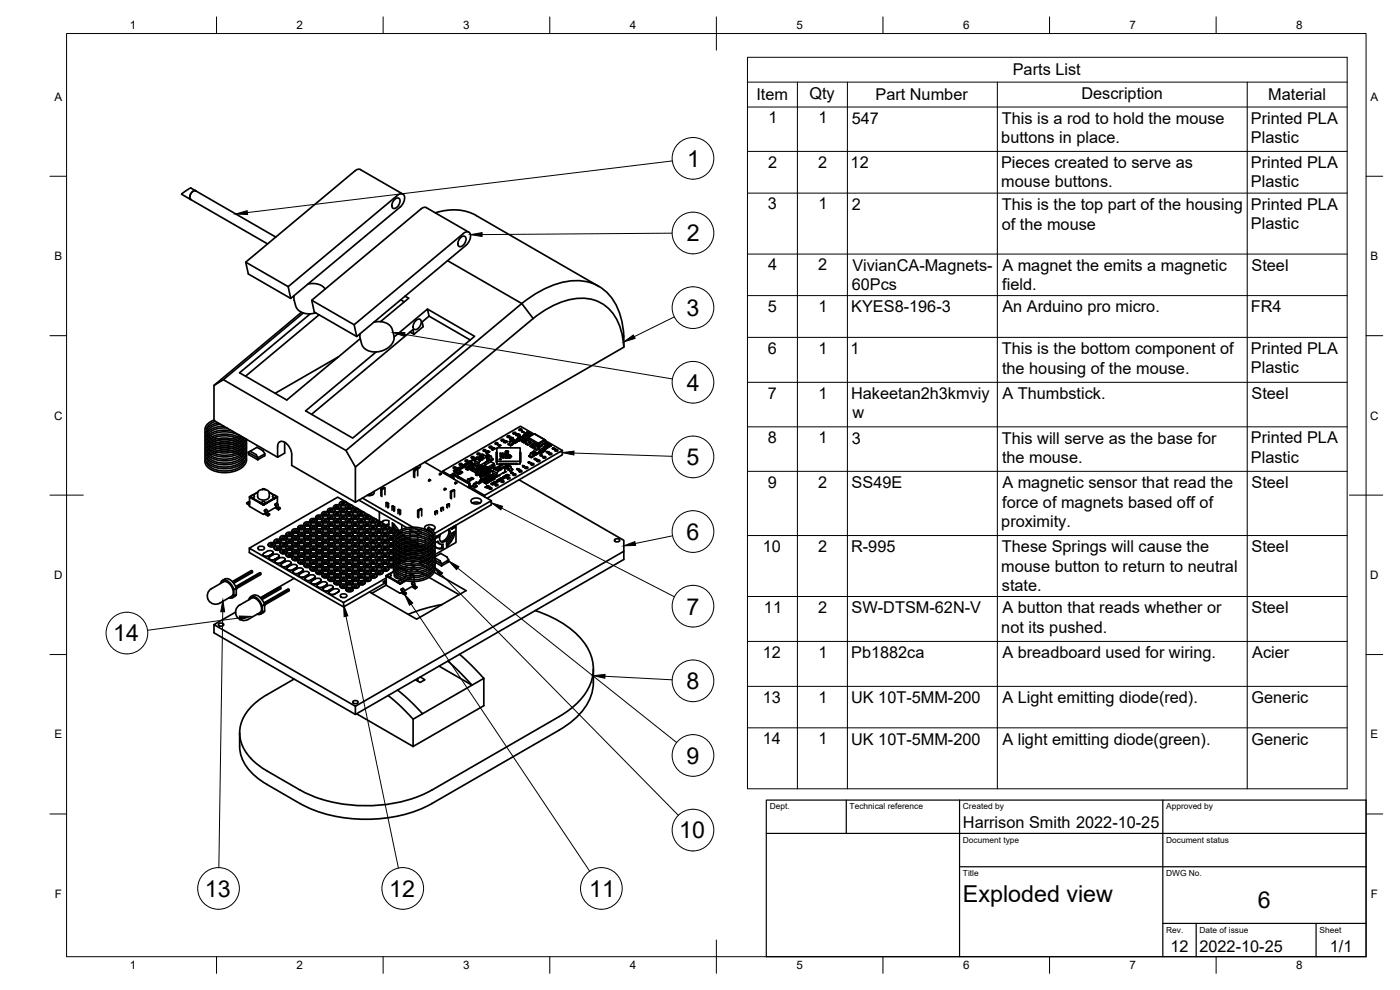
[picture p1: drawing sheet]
<svg xmlns="http://www.w3.org/2000/svg" width="420mm" height="297mm" viewBox="0 0 420 297" stroke-linecap="round" stroke-linejoin="round" font-family="sans-serif">
<defs><g id="words">
<g font-size="7">
<text x="206.3" y="50">1</text>
<text x="206.1" y="72.4">2</text>
<text x="206" y="94.8">3</text>
<text x="206.1" y="117.2">4</text>
<text x="206" y="139.6">5</text>
<text x="206" y="162">6</text>
<text x="206" y="184.4">7</text>
<text x="34" y="192.5">14</text>
<text x="206" y="206.8">8</text>
<text x="206" y="229.2">9</text>
<text x="203.9" y="251.6">10</text>
<text x="61.5" y="269.1">13</text>
<text x="116.8" y="269.1">12</text>
<text x="176.8" y="269.1">11</text>
<text x="289" y="270.6">Exploded view</text>
<text x="377.5" y="272.3">6</text>
</g>
<g font-size="4.9">
<text x="304" y="22.6">Parts List</text>
<text x="242.9" y="29.6">Qty</text>
<text x="324.6" y="29.6">Description</text>
<text x="227" y="30.1">Item</text>
<text x="262.7" y="30.1">Part Number</text>
<text x="380.6" y="30.1">Material</text>
<text x="230.6" y="37">1</text>
<text x="245.6" y="37">1</text>
<text x="255.6" y="37.1">547</text>
<text x="300.7" y="37.1">This is a rod to hold the mouse</text>
<text x="375.4" y="37.1">Printed PLA</text>
<text x="300.5" y="43">buttons in place.</text>
<text x="375.4" y="43">Plastic</text>
<text x="230.5" y="50.3">2</text>
<text x="245.5" y="50.3">2</text>
<text x="255.3" y="50.4">12</text>
<text x="300.4" y="50.4">Pieces created to serve as</text>
<text x="375.4" y="50.4">Printed PLA</text>
<text x="300.5" y="56.2">mouse buttons.</text>
<text x="375.4" y="56.2">Plastic</text>
<text x="230.5" y="62.9">3</text>
<text x="245.6" y="62.9">1</text>
<text x="255.7" y="63">2</text>
<text x="300.7" y="63">This is the top part of the housing</text>
<text x="375.4" y="62.9">Printed PLA</text>
<text x="300.7" y="68.9">of the mouse</text>
<text x="375.4" y="68.8">Plastic</text>
<text x="230.5" y="81.1">4</text>
<text x="245.5" y="81.2">2</text>
<text x="255.8" y="81.3">VivianCA-Magnets-</text>
<text x="300.8" y="81.2">A magnet the emits a magnetic</text>
<text x="375.6" y="81.3">Steel</text>
<text x="255.6" y="87.2">60Pcs</text>
<text x="300.8" y="87.1">field.</text>
<text x="230.5" y="93.6">5</text>
<text x="245.6" y="93.6">1</text>
<text x="255.5" y="93.8">KYES8-196-3</text>
<text x="300.8" y="93.7">An Arduino pro micro.</text>
<text x="375.4" y="93.7">FR4</text>
<text x="230.5" y="106.1">6</text>
<text x="245.6" y="106.1">1</text>
<text x="255.3" y="106.2">1</text>
<text x="300.7" y="106.3">This is the bottom component of</text>
<text x="375.4" y="106.2">Printed PLA</text>
<text x="300.7" y="112.2">the housing of the mouse.</text>
<text x="375.4" y="112.1">Plastic</text>
<text x="230.5" y="119.6">7</text>
<text x="245.6" y="119.6">1</text>
<text x="255.4" y="119.7">Hakeetan2h3kmviy</text>
<text x="300.8" y="119.7">A Thumbstick.</text>
<text x="375.6" y="119.8">Steel</text>
<text x="255.8" y="125.5">w</text>
<text x="230.5" y="133">8</text>
<text x="245.6" y="133">1</text>
<text x="255.6" y="133.1">3</text>
<text x="300.7" y="133.1">This will serve as the base for</text>
<text x="375.4" y="133.1">Printed PLA</text>
<text x="300.7" y="139">the mouse.</text>
<text x="375.4" y="138.9">Plastic</text>
<text x="230.5" y="146.3">9</text>
<text x="245.5" y="146.3">2</text>
<text x="255.6" y="146.5">SS49E</text>
<text x="300.8" y="146.4">A magnetic sensor that read the</text>
<text x="375.6" y="146.5">Steel</text>
<text x="300.8" y="152.3">force of magnets based off of</text>
<text x="300.5" y="158.1">proximity.</text>
<text x="228.9" y="165.6">10</text>
<text x="245.5" y="165.6">2</text>
<text x="255.4" y="165.7">R-995</text>
<text x="300.7" y="165.7">These Springs will cause the</text>
<text x="375.6" y="165.7">Steel</text>
<text x="300.5" y="171.6">mouse button to return to neutral</text>
<text x="300.7" y="177.4">state.</text>
<text x="229.3" y="183.9">11</text>
<text x="245.5" y="183.9">2</text>
<text x="255.6" y="184">SW-DTSM-62N-V</text>
<text x="300.8" y="184">A button that reads whether or</text>
<text x="375.6" y="184">Steel</text>
<text x="300.5" y="189.8">not its pushed.</text>
<text x="229" y="197.4">12</text>
<text x="245.6" y="197.4">1</text>
<text x="255.4" y="197.5">Pb1882ca</text>
<text x="300.8" y="197.5">A breadboard used for wiring.</text>
<text x="375.8" y="197.5">Acier</text>
<text x="228.9" y="210.8">13</text>
<text x="245.6" y="210.8">1</text>
<text x="255.4" y="211">UK 10T-5MM-200</text>
<text x="300.8" y="211">A Light emitting diode(red).</text>
<text x="375.6" y="211">Generic</text>
<text x="229" y="223.3">14</text>
<text x="245.6" y="223.3">1</text>
<text x="255.4" y="223.4">UK 10T-5MM-200</text>
<text x="300.8" y="223.4">A light emitting diode(green).</text>
<text x="375.6" y="223.4">Generic</text>
<text x="289" y="248.5">Harrison Smith 2022-10-25</text>
<text x="351.3" y="285.7">12</text>
<text x="360" y="285.5">2022-10-25</text>
<text x="399.1" y="285.7">1/1</text>
</g>
<g font-size="3.5">
<text x="39" y="8.8">1</text>
<text x="89" y="8.8">2</text>
<text x="139" y="8.8">3</text>
<text x="189" y="8.8">4</text>
<text x="239" y="8.8">5</text>
<text x="289" y="8.8">6</text>
<text x="339" y="8.8">7</text>
<text x="389" y="8.8">8</text>
<text x="16.3" y="30.2">A</text>
<text x="411.3" y="30.2">A</text>
<text x="16.3" y="78">B</text>
<text x="411.3" y="78">B</text>
<text x="16.2" y="125.9">C</text>
<text x="411.2" y="125.9">C</text>
<text x="16.2" y="173.7">D</text>
<text x="411.2" y="173.7">D</text>
<text x="16.3" y="221.6">E</text>
<text x="411.3" y="221.6">E</text>
<text x="16.4" y="269.4">F</text>
<text x="411.4" y="269.4">F</text>
<text x="39" y="290.8">1</text>
<text x="89" y="290.8">2</text>
<text x="139" y="290.8">3</text>
<text x="189" y="290.8">4</text>
<text x="239" y="290.8">5</text>
<text x="289" y="290.8">6</text>
<text x="339" y="290.8">7</text>
<text x="389" y="290.8">8</text>
</g>
<g font-size="2.5">
<text x="231" y="242.9">Dept.</text>
<text x="255" y="242.9">Technical reference</text>
<text x="289" y="242.9">Created by</text>
<text x="350" y="242.9">Approved by</text>
<text x="289" y="252.8">Document type</text>
<text x="350" y="252.8">Document status</text>
<text x="289" y="262.9">Title</text>
<text x="350" y="262.9">DWG No.</text>
<text x="350" y="279.9">Rev.</text>
<text x="360" y="279.9">Date of issue</text>
<text x="396" y="279.9">Sheet</text>
</g>
</g></defs>
<!-- layer: Visible -->
<g fill="none" stroke="#000" stroke-width=".51">
<path d="M58.7 57.3l-1.5-.9-2.7 1.9 25.8 14.9M58.7 57.3l24.1 13.8M58.8 57.3a1.73 1.73 0 0 0-1.5 2.5M118.4 59.9a.9 .9 0 0 1 1.6-.1 2.28 2.28 0 0 1-1.9 2.7 1.51 1.51 0 0 1 0-2.3zM120.9 58.2l-12.7-7.3-1-.1-33.5 27.9 12.8 7.3 32.8-27.4a1.26 1.26 0 0 1 1.7-.3 1.26 1.26 0 0 1 .4 1.7l-.5 1.2-.8 1-32.9 27.3-.7-3.5M73.7 78.7l.8 3.5 12.7 7.3M128 62.3l12.7 7.4M128 62.3l-.6-.1-1.1 .5-32.7 27.4 12.7 7.3 32.8-27.3M130.7 63.8a15.4 15.4 0 0 1 12.2 .9l36.8 21.2M134.3 78.2l22.3 12.9M138.2 71.3a.9 .9 0 0 1 1.6 0 2.28 2.28 0 0 1-1.9 2.7 1.51 1.51 0 0 1 0-2.3zM139.1 70a1.26 1.26 0 0 1 1.7-.3 1.26 1.26 0 0 1 .3 1.8l-.4 1.1-.9 1-32.7 27.4-.8-3.6"/>
<path d="M88.3 88.7l-.1 1.1 .6 2.1 .9 1.3 .9 .6 1.5 .3 2.6-.2M90.5 93.7l-26.3 21.9v10.6l19.1 11M91 93.9l-24 20-2.8 1.7M92.4 85.2l1.6-.1 1.6 .2 1.1 .5 .9 .9M93.1 94.2l-21.2 17.7 14.2 8.1 22-18.4M93.6 90.1l.7 3.5 12.8 7.4M95.8 94.5l-22.1 18.4M112.2 96.7l1.5-.2 1.4 .2 1.4 .6 .9 .9 .9 3.3-.5 1.4-1.1 1.3-1.4 .8-1.8 .5-1.7 .1-1.5-.5-1-.7-.7-1-.6-2.2 .1-1.1M120.2 89.9l1.1 .7M121.6 88.9l1 .6-8.4 7M123 99.6l1.2 .7-.3-1.4-30.4 25.4M124.8 96.2a.9 .9 0 0 1 1.6 0 2.28 2.28 0 0 1-1.9 2.7 1.51 1.51 0 0 1 0-2.3z"/>
<path d="M128.3 92.7l14.1 8.2-36.5 30.6-14.2-8.2 21.2-17.7M128.8 94.9l-.5-2.2-10 8.4M156.6 91.1l3.4 4.5M156.6 91.1l-52.8 44.1 2.9 4.9 53.3-44.5M156.6 91.1a26.8 26.8 0 0 1 17-6.9 13.3 13.3 0 0 1 12.5 10.2l.7 3.1 .4 3.4M160 95.6a23 23 0 0 1 16-6 12.2 12.2 0 0 1 10.6 10.1l.6 4.4M67 113.9l36.8 21.3M101.6 107l-19 11M124.2 100.3l2.8-2.3-.3-1.4 2.1-1.7 12.3 7.1M187.2 100.9v3.3l-80.5 46.5-19.2-11.1 .1-3.2a4.1 4.1 0 0 0-3.2-4 1.3 1.3 0 0 0-1.1 1.5M61.6 129.5v1.3l1.1 1.4 1.7 .9 1.9 .4h2.2l1.7-.3 1.8-.8 1.3-1M61.6 130.7l.1 1.4 1 1.3 1.9 .9 2.1 .4 2.3-.1 2.3-.6 1.6-1.1 .9-1.2"/>
<path d="M62 130.4l.6 1 .9 .8 1.6 .6 1.7 .2h1.9l1.8-.4 1.2-.6 1.1-.9M62.2 137.6l-.1 .2M62.2 136.5l-.1 .1M62.2 135.3l-.1 .1M62.2 134.1l-.1 .2M62.2 132.9l-.1 .2M62.2 131.7l-.1 .2M62.2 130.6l-.1 .1M62.3 130.7l-.1 .2M62.3 131.9l-.1 .2M62.3 133.1l-.1 .1M62.3 134.3l-.1 .1"/>
<path d="M62.3 135.4l-.1 .2M62.3 136.6l-.1 .2M62.7 136.9l-.2 .3M62.7 135.8l-.2 .2M62.7 134.6l-.2 .2M62.7 133.4l-.2 .3M62.7 132.2l-.2 .3M62.7 131l-.2 .3M63.1 131.3l-.4 .3M63.1 132.5l-.4 .2M63.1 133.7l-.4 .2M63.1 134.8l-.4 .3"/>
<path d="M63.1 136l-.4 .3M63.1 130.7l1.6-.8 2.2-.3 2.6 .2 2.4 .9M63.6 136.3l-.5 .3M63.6 135.1l-.5 .3M63.6 133.9l-.5 .4M63.6 132.8l-.5 .3M63.6 131.6l-.5 .3M63.6 131l1.4-.5 2-.3 2.5 .2 1.9 .6M64.2 131.3l2.8-.5h1.7l2 .5M64.2 126.1l-1.9 1.1-.5 .7-.3 .8 .3 1.4 1.5 1.3 2 .8 2.7 .2 2.7-.5 1.8-1M64.4 131.9l-.8 .3M64.4 133.1l-.8 .3"/>
<path d="M64.4 134.3l-.8 .3M64.4 135.4l-.8 .3M64.7 126.4l-1.9 1.1-.8 1.1v.7l.3 .6 1.4 1.2 1.8 .6 2.4 .2 1.9-.3 2.2-.9M65.3 135.7l-1.1 .3M65.3 134.5l-1.1 .3M65.3 133.3l-1.1 .4M65.3 132.2l-1.1 .3M65.3 131.6l1.6-.2 2.7 .2M65.3 132.8l2-.2 2.3 .2M65.3 134l2.5-.2 1.8 .2M65.3 135.2l1.7-.2 2.6 .2M65.5 126.9l-2.2 .7-1.3 1.1"/>
<path d="M66.1 127.3l-2.6 .8-1 .8-.4 .6M67.2 127.9l-2.8 .4-1.2 .6-1 .8M68.1 128.4h-1.7l-1.9 .4-1.2 .6-.8 .7M69.6 135.7l1.1 .3M69.6 134.5l1.1 .3M69.6 133.3l1.1 .4M69.6 132.2l1.1 .3M69.6 129.3l-1.9-.2-1.8 .1-1.6 .4-1.6 .8M70.5 131.9l.9 .3M70.5 133.1l.9 .3M70.5 134.3l.9 .3M70.5 135.4l.9 .3"/>
<path d="M71.3 136.3l.6 .3M71.3 133.9l.6 .4M71.4 135.1l.5 .3M71.4 132.8l.5 .3M71.4 131.6l.5 .3M71.9 131.3l.4 .3M71.9 132.5l.4 .3M71.9 133.7l.4 .2M71.9 134.8l.4 .3M71.9 136l.2 .2M72.1 136.5v-.3l-.2 .4M72.3 135.7l.4 .3"/>
<path d="M72.3 134.6l.4 .2M72.3 133.4l.4 .3M72.3 132.2l.4 .3M72.3 131l.4 .3M72.7 131.9l.3 .2M72.7 133.1l.3 .2M72.7 134.3l.3 .2M72.7 135.4l.3 .3M73 136.4l.1 .2M73 135.2l.1 .2M73 134l.1 .3M73 132.9l.1 .2"/>
<path d="M73 131.7l.1 .2M73.4 131.5l-.7 1-1.4 .9-1.6 .6-1.7 .2-2.4-.1-1.8-.6-1.3-1-.5-1M73.4 137.1v.1M73.4 136v.1M73.4 134.8v.1M73.4 133.6v.1M73.4 132.4v.2M73.4 138.2l-.5 1.1-1.4 1.1-1.8 .7-2 .2-2.3-.2-1.5-.5-1.3-.9-.6-1.1M73.4 137l-.7 1.4-1.3 .9-1.7 .6-1.8 .2-2.1-.1-2-.6-1.3-1-.5-1M73.4 135.9l-.6 1.2-1.2 .9-1.8 .7-1.8 .2-2.5-.1-1.7-.6-1.2-.8-.6-1.1M73.4 134.7l-.6 1.2-1.3 .9-1.9 .7-2 .3-2.2-.2-1.3-.5-1.5-.9-.6-1.1M73.4 133.5l-.5 1.1-1.4 1.1-1.8 .6-2 .3-2.3-.2-1.5-.5-1.3-.9-.6-1.1"/>
<path d="M73.4 132.3l-.5 1.1-1.3 1-1.9 .8-1.8 .2-2.2-.1-1.9-.7-1.2-.8-.6-1.1M73.9 132.5l-.2 1.7-1.1 1.4-2 1-2.5 .5-2.8-.2-2.3-.9-1.3-1.4-.2-.7 .1-.8M73.9 133.7l-.2 1.7-1 1.3-2.2 1.1-2.6 .5-2.6-.2-2.2-.9-1.3-1.3-.3-.7 .1-.9M73.9 134.8v1.4l-1.1 1.6-1.7 1-2.9 .6-2.4-.1-2.4-.8-1.6-1.4-.3-.7 .1-1M73.9 136l-.2 1.7-1.2 1.5-2.4 1.1-2 .3-2.7-.2-2.4-.9-1.3-1.4-.1-1.5M73.9 137.2l.1 1-.3 .8-1.1 1.3-2 1-2.5 .5-2.8-.2-2.2-.8-1.3-1.3-.3-.7 .1-1M74 131.8l-.5 1.6-1.2 1.2-2.3 1-2.4 .3-2.4-.2-2.4-1.1-1.2-1.4v-1.3M74.5 135.7l2.9 1.7v.5M74.5 135.7l.2 .7 2.6 1.5M75.1 135.4h.1M75.1 135.4l1.8 1M76.9 136.4l.5 1 2.1-1.2-.1 .5"/>
<path d="M77.1 134.2h.1M77.1 134.2l-2.6 1.5M77.2 134.2l1.7 1 .6 1M77.4 137.9h-.1M79.4 136.7l-2 1.2M85.4 132.7v3.3l-2.1 1.2v-3.3M126.1 139.4a.82 .82 0 0 1-.1 .9 .82 .82 0 0 1-.8 .3M127.4 138.7l20 11.5v1.3l-16.8 9.7M137.9 139.1l.5-.1 .3 .4-.6 .2-.3-.2zM138.6 139.8l.6 .2M138.6 139.8h.7l-.3-.3 .5 .3h-.6l.2 .3zM138.6 139.9l-.3 .2"/>
<path d="M138.9 139.8h.6M138.9 139.6l.4 .2M139.1 139.5l.5 .3 .4-.3M139.1 139.5l.5-.2 .4 .2-.4 .3zM139.3 139.5l.4 .2 .1-.2h-.5h.5M139.7 138.1l.4-.1 .4 .3-.6 .2-.3-.2zM139.8 139.1l.7 .2M139.8 139.1l.6-.2 .4 .2-.5 .1 .1 .1zM140.4 139h-.4M140.4 138.8h.7M140.5 138.7l.3-.1-.2 .2h.6l-.4 .2 .3-.2zM140.5 139l-.1 .1"/>
<path d="M140.7 139.8l.3 .2M140.7 139.7v.1M140.7 139.8l.1 .1M140.7 139.8l-.5 .4M140.8 139.9l.1 .1M140.8 138.5l.8 .1M140.8 138.5l.4-.3 .4 .4zM140.8 139.8l.6 .4M140.8 139.1l-.5 .1M140.8 139.9l-.4 .3M140.8 139.9h.1M140.9 138.6l-.3 .2"/>
<path d="M141 140l.6 .4-.5 .3-.7-.4M141 140l-.6 .3M141.2 139.7h.1M141.2 138.8l-.5 .2M141.2 139.5l-.4 .3M141.5 137h.4l.4 .3-.6 .2-.3-.2zM141.5 139.5l.6 .3M141.6 139.4l-.2 .7M141.6 138l.9 .1M141.6 138l.7 .1-.2-.4 .4 .4zM141.8 139h.1M142 137.8l.3 .3"/>
<path d="M142.1 139.1l-.3-.1-.6 .3-.1 .5h-.3M142.1 139.1l-.6 .4M142.1 139.1h.1M142.1 139.8l-.1 .7M142.1 139.8h.1M142.3 137.7l.4 .2-.4-.2 .4-.2-.3 .2 .3 .1M142.4 139.3h.1M142.5 139.3v.1M142.5 138.2l.1 1-.2 .1M142.6 139.5l-.5-.3-.6 .3-.1 .7M142.6 139.5l-.5 .3M142.6 139.5l.3 .1 .2 .7 .8 .5-.6-.5"/>
<path d="M142.6 139.4h.1M142.8 137.5l-.4 .2M142.8 139l-.3 .4M142.8 137.4l.1 .1M142.9 137.5l1.2 .7-.4 .7-1.2-.7zM142.9 139.6h.1M142.9 139.9l.3 .4M142.9 137.5l1.2 .7-1.2-.7 .5-.2 1.2 .7-.5 .2M142.9 137.5h.1M143 137.5l.3-.3-.4 .1v.2M143.3 137.2l-.3 .2M143.3 136l.4-.1 .4 .3-.6 .2-.3-.2z"/>
<path d="M143.6 139.9h-.3h.3M143.7 138.9v.9l-.3-.6-.6-.2M143.9 137.3l.1 .2M143.9 139.8l-.4 .3M144 136.7l.1 .1v-.2l.3 .1M144 139.8l.4-.1 2.4 1.4M144 137.5v-.2l.5 .3M144 137.4l.5 .2zM144.1 139.6v.1M144.1 139.8h.1M144.2 137.2l.6 .2M144.2 136.7v.1"/>
<path d="M144.2 137.3l.5 .1M144.2 137.2l.5 .2zM144.3 139.5v.1M144.3 139.6l-.8 .4-.6-.3M144.3 139.7l-.3 .1M144.3 139.7l.8 .4 .2-.2-.4 .1M144.3 139.7l.1 .2-.2 .3-.9 .1M144.3 137.4l.4 .1zM144.4 140l-.4 .3h-.7M144.4 136.4l.1 .1M144.5 137.1h.1M144.5 137.1l.2 .1"/>
<path d="M144.6 137h.1M144.6 137h-.1M144.7 137.2l.3 .1M144.7 137.2h.1M144.7 136.5h-.2M144.7 136.5h.1M144.7 137l-.2 .1 .5 .2-.5-.2M144.7 136.4l-.2 .1M144.8 136.4l-.2-.1-.1 .2M144.8 136.4h.1M144.9 136.4l1.2 .7v1.4l-2.4 1.3M144.9 136.4l-1.5 .9"/>
<path d="M145 136.4l.1 .1M145.1 139.8v.1M145.1 135l.4-.1 .4 .3-.6 .2-.3-.2zM145.3 139.7h.1M145.4 139.8l-.1 .1M145.4 139.6l1.9-1.1 1 .6 .1 .6M145.4 139.6l1 .6v.5l-1.1-.6zM145.4 139.7h.1M145.7 138.7l-.1 .1M145.7 135.6l.5 .4M145.7 135.6l.9 .2-.6 .3zM145.8 136.8h-.1"/>
<path d="M145.9 135.7h.3M146.1 136.8v.3M146.1 136.8l.5 .3v.4M146.1 136.8h.1M146.1 138.3v.2M146.1 137.4l.5 .3M146.1 137.1l-1.5 .9M146.1 138.3l.2 .1M146.1 138.3h.1M146.2 135.5h.1M146.2 135.4l.3-.1 .1 .3h.3l-.3 .1-.1-.3zM146.2 137.5h-.1"/>
<path d="M146.3 138.5l-.9 .3M146.3 138.4h.1M146.3 135.4l.2 .1M146.4 136.3l-.6 .3v.3M146.4 136.3l.2 .2M146.4 136.3h.1M146.6 135.8l-.5 .1M146.6 136.5l-.5 .3v.3M146.6 136.5l-.5 .3M146.6 136.5l.6 .3M146.6 136.5h.1M146.6 135.5v.1"/>
<path d="M146.6 137.5l-.1 .3M146.9 133.9h.4l.4 .3-.6 .2-.3-.2zM146.9 135.6l-.3 .1-.1-.1M146.9 137.5l.3 .7M147.2 136.8l-.5 .3M147.2 136.8l.2 .2M147.2 136.8h.1M147.3 138.2v.1M147.4 137l.1 .4 .4 .4M147.5 136.9h.1M147.5 137.2l.4 .5M147.5 134.6l.4 .4"/>
<path d="M147.5 134.6l.8 .2h-.3M147.5 134.6l.3 .5 .2-.3M147.7 134.7l.2 .1M147.9 137.8l-.6 .4-.7-.4M147.9 139.7l.3-.2 .2 .6M148 139.7v.1M148 139.8l-1 .6M148 139.7l.1 .6M148 139.8v.4M148 137.8l-.7 .5-.7-.5M148 134.4h.1M148 134.4l.6 .2"/>
<path d="M148 134.3v.2M148.1 134.4l.5 .2zM148.1 134.4v.1M148.3 134.8l-.5 .1M148.3 139.1l-1.9 1.1M148.4 139.5l-.1 .1M148.7 132.9l.4-.1 .4 .3-.6 .2-.3-.2zM149 138.1l.1 .1M149 136.1h.1M149.1 138.5v.2M149.1 138.2l-.1 .2h7.1v-.2M149.1 137l-.1 1.1"/>
<path d="M149.1 136.7v.3M149.1 136.5v.2M149.1 136.2v.2M149.1 135.6l-.1 .5M149.4 133.5l.4 .4M149.4 133.5l.9 .2M149.4 133.5l.3 .4 .6-.3M149.6 133.6h.3M149.9 137.9h.4M149.9 137.7l.4 .1-.2 .2zM150 139.2h.2M150 139.2h-.9v-4.8h7v4.8h-.9"/>
<path d="M150.1 136h.2v.9l.7 .1-.9 .1zM150.1 139.1h.1M150.1 136h.2M150.1 139.1l-.1 .1M150.1 139.1l.1 .1M150.2 139.2h.3M150.3 133.7l-.5 .1M150.3 136.9h.7M150.4 136.1l.4-.1 .2 .2zM150.4 137.1h.6M150.4 136.1h.4M150.4 136.3h.6"/>
<path d="M150.4 136.7l.6-.1-.5 .2M150.4 136.8h.1M150.4 136.7h.6M150.5 136.8h.5M150.5 136.5l.5 .1h-.5M150.5 136.5h.5M150.5 136.5l-.1 .4h.6l-.5-.1M150.5 139.2l.1-.1 .1 .1M150.5 139.2h.2M150.5 131.8h.4l.4 .3-.6 .2-.3-.2zM150.6 136.4h.1M150.6 136.4l-.2-.2v.3h.6v-.3l-.2 .2"/>
<path d="M150.6 136.4v-.2l.2 .2M150.7 137.2l.2 .1M150.8 136.4h.1M150.8 136l.3 .1v1.3h.1v-1.3h-.1h.1M150.9 137.2h.1M151 139.2h-.3M151 137.2l-.1 .1M151 137.2v.2l-.6-.3h.6l-.3 .1h.2M151 139.2h.2M151.1 139.1h.1M151.1 139.1h-.1M151.1 139.1l.4 .1"/>
<path d="M151.2 132.5v.1M151.2 132.5l.6 .3M151.2 132.5l-.1 .2M151.3 132.6l.5 .2zM151.3 132.6l-.1 .1M151.4 132.4l.6 .1M151.5 139.2h.2M151.6 139.1h.1M151.6 139.1l-.1 .1M151.6 132.4l.6 .1-.5 .1M151.6 132.4l.2-.1-.4 .1 .3 .1M151.6 139.1l.1 .1"/>
<path d="M151.7 139.8l-.4 .3M151.7 135.5h.6M151.7 135.7h.6M151.7 135.7h.1M151.7 135.7l.6 .1M151.7 136l.1 .1M151.7 136.2v.1M151.7 136.3h.1M151.7 136.5l.6-.1zM151.7 137.2h.6M151.7 136.5l.6 .1M151.7 137.4h.6"/>
<path d="M151.7 139.2h.3M151.7 136h.1M151.7 136l.6 .1M151.7 136.2h.4M151.7 136.7v.1M151.7 136.7h.1M151.8 135.5h-.1M151.8 136.9l-.1 .2M151.8 136l.1 .1M151.8 136.3h.4M151.8 136.9l.2 .1M151.8 136.9v.1"/>
<path d="M151.8 132.3l-.2 .1M151.9 135.5l.2 .1zM151.9 135.5l.2 .1M151.9 136.1h.4M151.9 136.5l.2 .1zM151.9 136.5l.4 .1M151.9 136.7h-.2M151.9 136.1h.1M151.9 136.7h.1M151.9 136.7l-.1 .1h.5M151.9 139.9v.6M152 137.4h.3"/>
<path d="M152 137.2l.3 .1M152 139.9l.5 .3M152 139.8l-.1 .1M152 139.2l.1-.1 .1 .1M152 136.3h.1M152 139.2h.2M152 137h.1M152 136.7h.3M152 136.7l.3 .1-.6-.1M152 136.7h.1M152.1 136.7h.1M152.1 136.7l.2 .1h-.5"/>
<path d="M152.1 135.4l-.4 .1M152.1 136.2h.1M152.1 135.4h.1M152.2 135.4h.1M152.1 136.2l.2 .1M152.1 136.2h.2M152.2 132.5l-.4 .1M152.2 136.4h.1M152.2 135.4l.1 .1M152.2 137.3l-.5 .1M152.2 135.8h.1M152.2 135.8h-.5"/>
<path d="M152.2 136.3h.1M152.3 135.8h-.6M152.3 135.9h.1M152.3 136.3h-.1M152.3 136.9l-.3 .1M152.3 135.9v.2M152.3 136.9h.1M152.3 139.4h.1M152.3 136.1h.1M152.3 135.7l-.6 .1M152.3 136.2l-.1 .2M152.3 136.4h.1"/>
<path d="M152.3 137.2h-.6l.5 .1-.5 .1M152.3 136.6h.1M152.3 130.8l.4-.1 .4 .4-.6 .2-.3-.2zM152.3 136.4v.2M152.3 136.9l-.6 .2M152.3 137.4h-.3M152.3 137.3l-.3 .1M152.3 137.2h-.3l.3 .1M152.3 136.9v.1M152.5 139.2h-.3M152.5 139.5l-.5 .3M152.5 139.5h.1"/>
<path d="M152.5 139.5l-.3-.1-.5 .3-.1 .4M152.5 139.5v.1M152.5 139.2h.2M152.5 133.3l.7 .4 .7-.4M152.6 133.2l.6 .5M152.6 139.1h.1M152.6 139.1h-.1M152.6 136.8h.1M152.6 136.6h.1M152.6 137.1h.1M152.6 139.1l.4 .1M152.6 136.6l.6 .1"/>
<path d="M152.6 136.6l.6 .1-.6 .1M152.6 137.1h.6M152.6 136.9h.6zM152.6 136.9l.5 .1-.5 .1M152.8 137.1h.4M152.8 136.9l.4 .1M152.9 137.2v.2M152.9 137.4h.1M152.9 137.2h.1M153 131.6v.1M153 131.5h.1M153 137.2l-.1 .2"/>
<path d="M153 131.5l.6 .2-.5-.1M153 131.5v.2M153 137.2h.1M153 139.2h.2M153 139.2l.1-.1 .1 .1M153 139.9l-.5-.4-.5 .4v.6l.5 .3M153 132.7l-.4 .5M153.1 132.4h.1M153.1 132.4l-.1 .4-.4 .4M153.1 139.9l-.6 .3M153.1 137l-.5 .1M153.1 139.9l.7 1"/>
<path d="M153.1 139.8h.1M153.1 131.6l-.1 .1M153.1 131.6l.5 .1M153.2 136.7l-.6 .1M153.2 137l-.4 .1h.4M153.2 136.9h-.4M153.2 139.2h.3M153.2 133.7h.1M153.3 132.3l-.2 .1M153.3 132.2h.1M153.3 132.3l.6 .3M153.3 140h.1"/>
<path d="M153.4 131.2l.2 .4 .4-.1M153.4 131.2l.6 .3-.4 .1zM153.5 139.2l.1-.1 .1 .1M153.5 139.2h.2M153.5 131.3l.2 .1M153.6 132.9l-.3 .7M153.7 139.2h.3M153.9 132.6l.1 .6M153.9 131.9v.1M153.9 131.9l.5 .4M153.9 131.9l.5 .4v.6M153.9 131.9l-.6 .4"/>
<path d="M153.9 131.9h.1M153.9 133.3h.1M153.9 133.3l-.7 .4M154 131.4h-.1M154 139.2h.2M154 139.2h.1M154.1 129.8l.4-.1 .3 .3-.5 .2-.3-.2zM154.1 139.1h.1M154.1 139.1h-.1M154.1 131.8h.1M154.1 131.8l.6 .3 .1 .4 .3 .1M154.1 131.8l-.2 .1"/>
<path d="M154.1 139.1l.1 .1M154.2 139.2h.3M154.4 132.9l.1 .1M154.4 132.3l-.5 .3M154.4 132.9l-.5 .3M154.4 132.3l.1 .6M154.5 139.2h.2M154.5 139.2l.1-.1 .1 .1M154.5 132.9v.1M154.7 132.2l.4 .4M154.7 139.2h.3M154.7 132.5h.1"/>
<path d="M154.8 130.6h.1M154.8 130.4l.6 .3M154.8 130.4v.1M154.8 130.4l.1 .2M154.9 132l.6 .4 .5-.4M154.9 132h.1M154.9 130.5v.1M155 139.2h.2M155.1 139.1h.1M155.1 139.1l-.1 .1M155.1 139.1l.1 .1M155.1 130.3l.3 .2 .4-.1"/>
<path d="M155.1 132.6l-.6 .3M155.2 130.2l.2-.1-.1 .3 .3-.2 .2 .2-.3 .1zM155.2 131.9l-.3 .1 .6 .4 .5-.4M155.2 131.7v.2M155.2 132.5l-.7 .5-.2-.1M155.2 131.9h.1M155.2 131.7v.1M155.3 131.9v.1M155.4 130.2l-.1 .1M155.4 131.2l.5 .3 .7-.4 .1 .4M155.4 130.4h.3M155.5 130.2h-.1"/>
<path d="M155.5 131.8h-.1M155.7 132v.2M155.7 132.2h-.1M155.7 132l.2-.1zM155.7 132l-.1 .2M155.9 128.7h.4l.3 .3-.5 .2-.3-.2zM155.9 131.5v.4M156 132h.1M156.1 138.5v.2M156.1 137l.1 1.1M156.1 136.7v.3M156.1 136.5v.2"/>
<path d="M156.1 136.2v.2M156.1 135.6l.1 .5M156.2 138.1l-.1 .1M156.2 136.1h-.1M156.5 132.3l.7 .5 .2-.1M156.5 132.4l.7 .3M156.6 129.4l.6 .2M156.6 129.4h.1M156.6 129.4v.1M156.7 131.5l-.8 .4-.7-.2M156.7 131.2l.4 .2-.6 .3 .6-.3M156.7 131.3h.1"/>
<path d="M156.8 129.4l-.1 .2M156.8 131.3l-.7-.5-.7 .4-.2 .7M156.8 139.7l.2 .4 .4-.2M156.8 131.4l-1.1 .6M156.8 139.7l.6 .2-.4 .2zM156.8 131.3l-.1 .2M156.8 131.4l.1 .2M156.9 131.6l-1.2 .6M156.9 131.5h.1M156.9 132.3h.1M157 139.8l.1 .1M157 132l-.5 .4"/>
<path d="M157.2 132.7h.1M157.2 132.8l.1-.1 .5 .3M157.2 132v.7M157.3 132l.5 .4v.4M157.3 132h.1M157.3 130.5l-.3 .2 .7 .4 .6-.2-.6 .3-.7-.5M157.3 130.5l-.2 .1M157.4 139.9h-.1M157.4 130.1l-.1 .4M157.4 130.1l.6 .2M157.6 131.6l-.6 .3-.1 .4-.3 .1M157.6 131.6l.2 .1"/>
<path d="M157.6 131.6h.1M157.6 130.1h-.2M157.7 131.1v.1M157.7 133h.1M157.7 133.1l.6 .3M157.8 130.1h.1M157.8 131.7l-.5 .3-.1 .7M157.8 131.7l-.5 .3M157.8 131.7l.5 .3M157.8 131.7h.1M157.8 132.7l-.1 .3M157.9 132.3l-.1 .1"/>
<path d="M157.9 130.5v.2M157.9 130.7l-.1 .3M157.9 130.8v.1M157.9 130l.1 .1M157.9 130l-.1 .1M157.9 129.9l.1 .1M158 130.1l-.2-.1 .4 .2h-.2M158 130.1v.1M158 130.1h.1M158 130v.1M158 130.4l-.1 .1M158 130h.1"/>
<path d="M158 130h.2M158 130.1l.2 .1h-.2M158 130.2h.1M158 130.4h.1M158 129.9v.1M158 129.9l.2 .1M158 129.9l.3 .1-.1 .1M158 129.9h.1M158 130.4h-.1M158.1 130.8l-.2 .1M158.1 132.7l.3 .7M158.1 130.8h.1"/>
<path d="M158.2 130v.1M158.2 130h.1M158.2 130.7l.1 .1M158.2 129.8l.4 .2zM158.2 129.8h.1M158.2 130.1h.1M158.2 129.6l-.7 .5 .6 .3M158.2 129.9h.1M158.2 129.8l.3 .2M158.2 129.6l.6 .4M158.2 131.3v.2M158.2 132v-.5l3.2 1.8v.6l-.2-.1"/>
<path d="M158.2 131.6l-.3 .2M158.3 129.7l.4 .2M158.3 129.6l.7 .2v.3M158.3 129.6v.1M158.4 132l-.6 .3M158.4 132l.2 .2M158.4 132h.1M158.4 129.6l-.2 .1M158.4 133.5h.1M158.5 130h.1M158.5 138.7l.6 .2M158.5 138.7l.3-.1-.1 .2 .5 .1-.3 .1 .1-.2-.3 .1z"/>
<path d="M158.6 130h-.1M158.6 131.2v.1M158.6 132.2l.1 .5 .5 .3-.9 .4M158.6 132.2h.1M158.6 132.4l.5 .6M158.6 132.4l.7 .3M158.6 132.3l.6 .4-.6-.3M158.7 130.4l.1 .1M158.7 129.9h.2l-.8 .5M158.8 130.4l-.7 .4M158.8 130.4h.1M158.9 138.6l-.2 .1"/>
<path d="M159 129.8l-.3 .1M159 130.2h.1M159 130.2l-.2 .2M159 129.9l.4 .3M159 130.1l.2 .1M159.1 133.8l.7 .5 .2-.1M159.2 133l-.8 .5-.7-.4M159.2 133.9l.6 .3M159.2 138.9l-.4 .1M159.2 132.7l.8 .4M159.2 136.2l-.4 .6M159.3 135.9h.1"/>
<path d="M159.4 130.2l-.8 .2M159.4 130.1l-.6 .4M159.4 137.2v.1M159.5 139.1l.4-.1 .3 .4-.5 .2-.3-.2zM159.5 135.8h.1M159.5 135.8l-.8 1 .7 .4M159.5 135.8l.5 .4M159.5 133.8h.1M159.5 137.2h-.1M159.6 133.5l-.4 .4M159.6 133.7h.1M159.8 136.5l-.3 .7"/>
<path d="M159.9 133.5l-.1 .7M159.9 133.5l.5 .4M159.9 134.2l.5 .3M159.9 133.5v.1M159.9 134.2l-.1 .1M159.9 134.2h-.1M160 136.2l.1 .6M160.1 135.5l.2-.2 .6 .4 .1 .4h.3M160.1 135.5l.5 .3 .1 .7M160.1 135.5l.5 .3M160.1 135.5l-.6 .3M160.1 135.5h.1"/>
<path d="M160.1 136.8h.1M160.1 136.8l-.6 .4M160.1 130.2l-1.9 1.1v.2M160.2 133.1l-.6 .3-.1 .4-.3 .1M160.2 133.1l.2 .1M160.2 133.1h.1M160.2 130.3l-1.6 .9 2.8 1.7M160.2 130.3l3.1 1.7M160.3 135.3h.1M160.3 134.6h.1M160.3 134.6l.7 .3M160.4 137.7l.3 .3 .3-.2"/>
<path d="M160.4 137.6h.3l-.2 .1 .5 .1-.3 .2zM160.4 133.2l-.5 .3v.7M160.4 133.2l.6 .3M160.4 133.2l-.5 .3M160.4 133.2h.1M160.4 133.2v.1M160.4 133.9v.4M160.4 134.2l-.1 .4M160.5 133.8l-.1 .1M160.6 135.8l-.6 .4M160.6 135.8v.4M160.6 136.2l.1 .3"/>
<path d="M160.6 137.7h-.1M160.7 136.5l-1.3 .8-.7-.5M160.7 137.8h.2M160.7 136.5v.1M160.7 137.6l-.1 .1M160.7 134.2l.3 .7M160.9 135.8l.4 .4M161 136.1h.1M161 133.5l-.6 .3M161 133.5l.2 .2M161 133.5h.1M161 135v.1"/>
<path d="M161.2 133.7l.1 .5 .4 .3M161.2 133.7h.1M161.2 133.9l.5 .6M161.2 133.9l.6 .4M161.3 138.1l.4-.1 .3 .3-.5 .2-.3-.2zM161.3 136.2l-.6 .3M161.4 136.1l-.7 .5-.2-.1M161.4 133.9h.4M161.4 133.3h.4M161.7 134.5l-.7 .4M161.7 135.7l-.2 .1 .5 .3 .6-.3-.6 .3-.5-.3M161.7 135.5v.2"/>
<path d="M161.7 135.5v.1M161.7 135.6v.1M161.8 134.5l-.8 .6-.7-.5M161.8 135.5h-.1M161.8 135.7h.1M161.8 135.6v.1M161.9 135.4l-.2 .1M161.9 135.4h.1M161.9 135l.6 .3 .7-.4v.4M162.1 135.5h-.2M162.1 136.7l.3-.1 .3 .3M162.2 135.8v.1"/>
<path d="M162.2 135.8l.2-.1zM162.3 135.8h-.1M162.3 135.8v.2M162.4 133.6l.2 .2M162.4 133.6l-.6 .3M162.4 136.6l.3 .3M162.4 136.6l-.3 .1 .3-.2 .3 .4M162.5 135.3l-.1 .4M162.6 133.8l-.8 .5-.6-.4M162.6 133.7l-.8 .5M162.8 136.9h-.1M163.1 133.2l.6-.4v-.6l-1.9 1.1v.6"/>
<path d="M163.1 133.2l-.7 .4M163.1 137h.4l.3 .3-.5 .2-.3-.2zM163.2 134.9l-.6-.3-.7 .4v.4M163.2 134.9l.1 .1M163.2 135.3l-.8 .4-.5-.3-.1 .1M163.3 135l.4 .2-.6 .3 .6-.3M163.3 132l-1.9 .9M163.3 135.1h.1M163.3 131.9v.1M163.4 135.1l-1.2 .7M163.4 135.1l-.2 .1M163.4 135.1h.1"/>
<path d="M163.4 135.1v.2l-1.2 .7M163.4 134l-.3 .2 .7 .4 .6-.2-.6 .3-.7-.5M163.4 134l-.2 .1M163.4 135.3h.1M163.5 133.6l-.1 .4M163.5 133.6l.6 .2M163.7 133.5l.5 .4M163.7 132.2v-.2l-3.2-1.8h-.3l-4-2.3-23.4 13.5 2.5 1.4M163.7 132.6l.5 .3-.9 .5-.3-.2M163.7 132.2l5.1 3M163.7 132v.2M163.7 133.6h-.1"/>
<path d="M163.8 134.6v.1M163.9 133.6l.4 .1h-.2M163.9 133.6h.2M163.9 133.6h.1M164 134.4l-.1 .1M164 135.6l.2 .1M164 135.6l.3-.1 .4 .2-.4 .2zM164 134.2v.1M164 134.3l.1 .1M164.1 133.4h.1M164.1 133.6v.1M164.1 133.6l.2 .1"/>
<path d="M164.1 133.7h.1M164.1 133.6h.1M164.1 133.7h.2M164.1 135.6h.2M164.1 133.7v.1M164.1 133.9l-.1 .4M164.1 133.9h.1M164.1 133.9h-.1M164.2 132.8l-.9 .6-.2-.2M164.2 134.3l-.2 .1M164.2 135.7h.1M164.2 133.4l.3 .2h-.2"/>
<path d="M164.2 133.4l-.1 .1M164.2 134.3h.1M164.3 133.5l-.2-.1 .4 .1-.2 .1M164.3 133.5v.1M164.3 133.5h.1M164.3 134.2l.1 .1M164.3 133.3l.4 .2zM164.3 133.3h.1M164.3 133.3l.3 .2M164.3 133.6h.1M164.4 135.6h.1M164.4 133.2l.1-.2 .5 .4"/>
<path d="M164.4 133.2l.4 .2M164.5 133.1l-.1 .1M164.6 133.5h.1M164.7 135.7h-.5M164.7 133.5h-.1M164.7 133.5h.1M164.8 133.9l.1 .1M164.8 133.5h.1M164.9 136l.4-.1 .3 .3-.5 .2-.3-.2zM164.9 133.5l-.6-.3-.7 .4M164.9 133.5l-.7 .4M164.9 133.9l-.7 .4"/>
<path d="M165 133.4h.1M165 133.4l-.2 .1M165 133.9h-.1M165.1 133.7l-.2 .2M165.1 133.8h.1M165.1 133.5l.4 .2-.8 .3M165.1 133.4l.1 .3M165.1 133.7l.1 .1M165.1 133.8l-.2 .1M165.1 133.7h.2M165.5 133.7l-.6 .4M165.8 134.6l.5 .1"/>
<path d="M165.8 134.5l.3-.1 .4 .3-.3 .1 .1-.2zM165.9 134.5l.3 .1M165.9 134.5l.3 .1zM166.5 134.7l-.4 .1M166.7 135l.4-.1 .3 .3-.5 .2-.3-.2zM168.8 135.2l-23.4 13.4-4.3-2.5M168.8 135.2v1.3l-22.6 13M74 150.9l.6 .3 .1-.5-.7 .2v.2l.7 .4M74.8 151.5h-.1M74.9 151.9l4.1 2.4 .7-.3M74.9 150.8l-.1 .7M74.9 151.4l-.2 .1"/>
<path d="M74.9 150.5l-.1 .1M74.9 150.5l-.2 .2M74.9 150.8h.1M74.9 149v2.9M74.9 149.1v.1M74.9 149.1h.1M74.9 149.2l4.2 2.3 4.1-2.3M74.9 149.1l1 .5M74.9 149.1l1 .6M75.4 148.7l-.5 .4M75.4 148.7l.5-.1 .4 .2a.46 .46 0 0 1-.5 .5 .46 .46 0 0 1-.4-.5zM75.9 148.5l-.3 .1"/>
<path d="M75.9 148.5h.1M76 149.6h.1M76 149.7h.1M76 149.6l2.1 1.2M76 149.7l2.1 1.1M77.3 147.8l-1.3 .7M77.4 147.6l-1.5 .9M77.5 147.4l1.2-.5 1.4 .1 .7 .7v1.3a2.02 2.02 0 0 1-3.5 0zM78.1 150.9l1 .6 1-.6M78.1 150.8l.9 .6 1.1-.5M78.1 150.8h.1M78.6 150.7l.3-.2 .6 .2a.46 .46 0 0 1-.4 .5 .46 .46 0 0 1-.5-.5z"/>
<path d="M78.7 146.9h.8M79 146.6h.1M79 146.6l-.2 .2M79.1 146.6l.2 .2M79.4 153.1l.4 .5M79.6 153.6l.1 .8 .7 .4M79.6 153.5l-.2-.4 .4-.3 .4 .4 .2 .8-.5 .2-.1-.6M80 150.8h.1M80.1 150.9h.1M80.1 150.8v.1M80.4 154l.5 .3-.5 .2-.5-.3M80.8 147.6l1.4 .9"/>
<path d="M80.8 147.8l1.4 .7M80.9 154.3v.2l-.5 .3v-.3M81.8 149a.5 .5 0 0 0 .6 .4 .5 .5 0 0 0 .4-.5l-.7-.3-.3 .4M82.1 149.6l.1 .1M82.2 149.6l-2.2 1.2M82.2 149.7l-2.1 1.1M82.2 148.5h-.1M82.2 148.5l.4 .1M82.5 151.3l.2 .1M82.7 151.4l.4 1M82.7 148.7l.5 .3M82.8 152.2l-2.5 1.4"/>
<path d="M82.9 152.5l.1 .1M83 152.6l.6 .4 .5-.3v-.3l-.5 .3v.3M83.2 149.1l-1 .5M83.2 149.1l-1 .6M83.2 149v.1M83.2 149.1h.1M83.2 149.1v.1M83.2 149.1v2M83.5 152.1l-.1-.8-.4-.3-.5 .3 .4 1.2M84.1 152.4l-.6-.3-.4 .3 .5 .3M87.6 159.3h.1M87.6 159.3a1.24 1.24 0 0 0 2.2 0"/>
<path d="M87.7 159l1-.4a.8 .8 0 0 1 1 .9l-1 .4a.8 .8 0 0 1-1-.9zM88.3 159.1l.5-.1 .4 .3-.6 .3-.4-.3zM89.4 158.2a1.23 1.23 0 0 0 1.1 .7 1.23 1.23 0 0 0 1.1-.7M89.5 158l1-.4a.8 .8 0 0 1 1 .9l-1 .4a.8 .8 0 0 1-1-.9zM90.1 158h.5l.4 .3-.6 .2-.4-.2zM91.2 157.2a1.23 1.23 0 0 0 1.1 .7 1.23 1.23 0 0 0 1.1-.7M91.2 159.3a1.25 1.25 0 0 0 2.2 0M91.3 157l1-.4a.8 .8 0 0 1 1 .8l-1 .4a.8 .8 0 0 1-1-.8zM91.3 159l1-.4a.8 .8 0 0 1 1 .9l-1 .4a.8 .8 0 0 1-1-.9zM91.9 157l.5-.1 .4 .4-.7 .2-.3-.2zM91.9 159.1l.5-.1 .4 .3-.7 .3-.3-.3zM92.9 156.2h.1"/>
<path d="M93 156.2a1.24 1.24 0 0 0 2.1 0M93 158.2a1.23 1.23 0 0 0 1.1 .7 1.23 1.23 0 0 0 1.1-.7M93 155.9l1.1-.4a.8 .8 0 0 1 1 .9l-1 .4a.8 .8 0 0 1-1.1-.9zM93.1 158l1-.4a.8 .8 0 0 1 1 .9l-1 .4a.8 .8 0 0 1-1-.9zM93.7 156l.5-.1 .3 .4-.6 .2-.3-.2zM93.7 158h.5l.4 .3-.7 .2-.3-.2zM94.7 155.2a1.25 1.25 0 0 0 2.2 0M94.7 157.2v.1M94.8 157.2a1.24 1.24 0 0 0 2.1 0M94.8 159.3a1.24 1.24 0 0 0 2.1 0M94.8 159l1.1-.4a.8 .8 0 0 1 1 .9l-1 .4a.8 .8 0 0 1-1.1-.9zM94.8 154.9l1.1-.4a.8 .8 0 0 1 1 .9l-1 .4a.8 .8 0 0 1-1.1-.9z"/>
<path d="M94.8 157l1.1-.4a.8 .8 0 0 1 1 .9l-1 .4a.8 .8 0 0 1-1.1-.9zM95.1 156.2h.1M95.5 159.1l.5-.1 .3 .3-.6 .3-.3-.3zM95.5 154.9h.5l.3 .3-.6 .2-.3-.2zM95.5 157l.5-.1 .3 .4-.6 .2-.3-.2zM96.5 154.1v.1M96.5 158.2a1.23 1.23 0 0 0 1.1 .7 1.23 1.23 0 0 0 1.1-.7M96.5 156.2h.1M96.5 156.2a1.24 1.24 0 0 0 2.2 0M96.6 153.9l1-.4a.8 .8 0 0 1 1 .9l-1 .4a.8 .8 0 0 1-1-.9zM96.6 155.9l1-.4a.8 .8 0 0 1 1 .9l-1 .4a.8 .8 0 0 1-1-.9zM96.6 158l1.1-.4a.8 .8 0 0 1 1 .9l-1 .4a.8 .8 0 0 1-1.1-.9z"/>
<path d="M96.9 157.2v.1M97.3 153.9l.5-.1 .3 .4-.6 .2-.3-.2zM97.3 156l.5-.1 .3 .4-.6 .2-.3-.2zM97.3 158h.5l.3 .3-.6 .2-.3-.2zM98.3 153.1a1.22 1.22 0 0 0 1.1 .7 1.22 1.22 0 0 0 1.1-.7M98.3 155.2h.1M98.3 157.2v.1M98.3 159.3a1.25 1.25 0 0 0 2.2 0M98.3 155.2a1.24 1.24 0 0 0 2.2 0M98.3 157.3a1.24 1.24 0 0 0 2.2 0M98.4 152.8l1-.4a.8 .8 0 0 1 1 .9l-1 .4a.8 .8 0 0 1-1-.9zM98.4 154.9l1-.4a.8 .8 0 0 1 1 .9l-1 .4a.8 .8 0 0 1-1-.9z"/>
<path d="M98.4 157l1-.4a.8 .8 0 0 1 1 .9l-1 .4a.8 .8 0 0 1-1-.9zM98.4 159l1.1-.4a.8 .8 0 0 1 1 .9l-1 .4a.8 .8 0 0 1-1.1-.9zM98.7 154.1a1.21 1.21 0 0 1-1.1 .7 1.21 1.21 0 0 1-1.1-.6M98.7 156.2h.1M99.1 152.9l.4-.1 .4 .3-.6 .3-.4-.3zM99.1 154.9h.5l.3 .3-.6 .2-.4-.2zM99.1 157l.5-.1 .3 .4-.6 .2-.4-.2zM99.1 159.1l.5-.1 .3 .3-.6 .3-.3-.3zM100.1 154.1a1.23 1.23 0 0 0 1.1 .7 1.23 1.23 0 0 0 1.1-.7M100.1 152.1h.1M100.1 152.1a1.24 1.24 0 0 0 2.2 0M100.1 156.2h.1"/>
<path d="M100.1 158.3h.1M100.1 156.2a1.24 1.24 0 0 0 2.2 0M100.2 151.8l1-.4a.8 .8 0 0 1 1 .9l-1 .4a.8 .8 0 0 1-1-.9zM100.2 153.9l1-.4a.8 .8 0 0 1 1 .9l-1 .4a.8 .8 0 0 1-1-.9zM100.2 158l1-.4a.8 .8 0 0 1 1 .9l-1 .4a.8 .8 0 0 1-1-.9zM100.2 155.9l1-.4a.8 .8 0 0 1 1 .9l-1 .4a.8 .8 0 0 1-1-.9zM100.5 157.2v.1M100.9 151.9l.4-.1 .4 .3-.6 .2-.4-.2zM100.9 153.9l.4-.1 .4 .4-.6 .2-.4-.2zM100.9 158.1l.5-.1 .3 .3-.6 .2-.4-.2zM100.9 156l.5-.1 .3 .4-.6 .2-.4-.2zM101.9 151.1a1.25 1.25 0 0 0 2.2 0"/>
<path d="M101.9 155.2a1.25 1.25 0 0 0 2.2 0M101.9 153.1h.1M101.9 153.1a1.24 1.24 0 0 0 2.2 0M101.9 157.2v.1M101.9 159.3h.1M101.9 157.3a1.24 1.24 0 0 0 2.2 0M102 150.8l1-.4a.8 .8 0 0 1 1 .9l-1 .4a.8 .8 0 0 1-1-.9zM102 152.9l1-.5a.8 .8 0 0 1 1 .9l-1 .4a.8 .8 0 0 1-1-.8zM102 154.9l1-.4a.8 .8 0 0 1 1 .9l-1 .4a.8 .8 0 0 1-1-.9zM102 157l1-.4a.8 .8 0 0 1 1 .9l-1 .4a.8 .8 0 0 1-1-.9zM102 159.1l1-.4a.8 .8 0 0 1 1 .8l-1 .4a.8 .8 0 0 1-1-.8zM102.3 152.1h.1"/>
<path d="M102.3 158.3a1.21 1.21 0 0 1-1.1 .7 1.21 1.21 0 0 1-1.1-.7M102.3 156.2h.1M102.6 150.8l.5-.1 .4 .4-.6 .2-.4-.2zM102.7 152.9l.4-.1 .4 .4-.6 .2-.4-.2zM102.7 154.9h.4l.4 .3-.6 .2-.4-.2zM102.7 157l.5-.1 .3 .4-.6 .2-.4-.2zM102.7 159.1l.5-.1 .3 .4-.6 .2-.4-.2zM103.7 152.1h.1M103.7 154.1a1.23 1.23 0 0 0 1.1 .7 1.23 1.23 0 0 0 1.1-.7M103.7 158.3a1.23 1.23 0 0 0 1.1 .6 1.23 1.23 0 0 0 1.1-.6M103.7 156.2h.1M103.7 152.1a1.24 1.24 0 0 0 2.2 0"/>
<path d="M103.7 156.2a1.24 1.24 0 0 0 2.2 0M103.8 151.8l1-.4a.8 .8 0 0 1 1 .9l-1 .4a.8 .8 0 0 1-1-.9zM103.8 153.9l1-.4a.8 .8 0 0 1 1 .9l-1 .4a.8 .8 0 0 1-1-.9zM103.8 155.9l1-.4a.8 .8 0 0 1 1 .9l-1 .4a.8 .8 0 0 1-1-.9zM103.8 158l1-.4a.8 .8 0 0 1 1 .9l-1 .4a.8 .8 0 0 1-1-.9zM104.1 153.1h.1M104.1 159.3a1.21 1.21 0 0 1-1.1 .7 1.21 1.21 0 0 1-1.1-.7M104.1 157.2v.1M104.4 151.9l.5-.1 .4 .3-.6 .2-.4-.2zM104.5 153.9h.4l.4 .3-.6 .2-.4-.2zM104.5 156l.4-.1 .4 .4-.6 .2-.4-.2zM104.5 158.1l.4-.1 .4 .3-.6 .2-.4-.2z"/>
<path d="M105.5 155.2a1.25 1.25 0 0 0 2.2 0M105.5 153.1h.1M105.5 159.3a1.23 1.23 0 0 0 1.1 .7 1.23 1.23 0 0 0 1.1-.7M105.5 157.2v.1M105.5 153.1a1.24 1.24 0 0 0 2.2 0M105.5 157.3a1.24 1.24 0 0 0 2.2 0M105.6 152.9l1-.5a.8 .8 0 0 1 1 .9l-1 .4a.8 .8 0 0 1-1-.8zM105.6 154.9l1-.4a.8 .8 0 0 1 1 .9l-1 .4a.8 .8 0 0 1-1-.9zM105.6 157l1-.4a.8 .8 0 0 1 1 .9l-1 .4a.8 .8 0 0 1-1-.9zM105.6 159.1l1-.4a.8 .8 0 0 1 1 .8l-1 .4a.8 .8 0 0 1-1-.8zM105.9 152.1h.1M105.9 156.2h.1"/>
<path d="M106.2 152.9l.5-.1 .4 .4-.6 .2-.4-.2zM106.2 155l.5-.1 .4 .3-.6 .2-.4-.2zM106.3 157l.4-.1 .4 .4-.6 .2-.4-.2zM106.3 159.1l.4-.1 .4 .4-.6 .2-.4-.2zM106.7 140.1v10.6M107.3 154.1a1.23 1.23 0 0 0 1.1 .7 1.23 1.23 0 0 0 1.1-.7M107.3 156.2h.1M107.3 156.2a1.24 1.24 0 0 0 2.2 0M107.3 158.3a1.23 1.23 0 0 0 1.1 .6 1.23 1.23 0 0 0 1.1-.6M107.4 153.9l1-.4a.8 .8 0 0 1 1 .9l-1 .4a.8 .8 0 0 1-1-.9zM107.4 156l1-.4a.8 .8 0 0 1 1 .8l-1 .5a.8 .8 0 0 1-1-.9zM107.4 158l1-.4a.8 .8 0 0 1 1 .9l-1 .4a.8 .8 0 0 1-1-.9z"/>
<path d="M107.7 153.1h.1M107.7 157.2v.1M107.7 150.1l14.4 8.3M108 153.9h.5l.4 .3-.6 .2-.4-.2zM108 156l.5-.1 .4 .4-.6 .2-.4-.2zM108.1 158.1l.4-.1 .4 .3-.6 .2-.4-.2zM108.8 149.4l15.1 8.8M109.1 155.2a1.23 1.23 0 0 0 1.1 .7 1.23 1.23 0 0 0 1.1-.7M109.1 159.3a1.23 1.23 0 0 0 1.1 .7 1.23 1.23 0 0 0 1.1-.7M109.1 157.2v.1M109.1 157.3a1.24 1.24 0 0 0 2.2 0M109.2 154.9l1-.4a.8 .8 0 0 1 1 .9l-1 .4a.8 .8 0 0 1-1-.9z"/>
<path d="M109.2 157l1-.4a.8 .8 0 0 1 1 .9l-1 .4a.8 .8 0 0 1-1-.9zM109.2 159.1l1-.4a.8 .8 0 0 1 1 .8l-1 .4a.8 .8 0 0 1-1-.8zM109.5 156.2h.1M109.8 155l.5-.1 .4 .3-.6 .2-.4-.2zM109.8 157l.5-.1 .4 .4-.6 .2-.4-.2zM109.8 159.1l.5-.1 .4 .4-.6 .2-.4-.2zM110.5 148.4l.5 .3M110.8 148.2l.7 .4M110.8 156.2v.1M110.9 158.3a1.23 1.23 0 0 0 1.1 .6 1.23 1.23 0 0 0 1.1-.6M111 156l1-.4a.8 .8 0 0 1 1 .8l-1 .5a.8 .8 0 0 1-1-.9zM111 158l1-.4a.8 .8 0 0 1 1 .9l-1 .4a.8 .8 0 0 1-1-.9z"/>
<path d="M111 148.1l.9 .3M111.3 157.2v.1M111.6 156l.5-.1 .3 .4-.6 .2-.3-.2zM111.6 158.1l.5-.1 .4 .3-.6 .2-.4-.2zM112.2 147.5a1.21 1.21 0 0 1-1.7 1.2l-.3-.1M112.6 157.3h.1M112.7 159.3a1.23 1.23 0 0 0 1.1 .7 1.23 1.23 0 0 0 1.1-.7M112.7 157.3a1.24 1.24 0 0 0 2.2 0M112.7 157l1.1-.4a.8 .8 0 0 1 1 .9l-1 .4a.8 .8 0 0 1-1.1-.9zM112.8 159.1l1-.4a.8 .8 0 0 1 1 .8l-1 .4a.8 .8 0 0 1-1-.8zM113.1 156.2a1.21 1.21 0 0 1-1.1 .7 1.21 1.21 0 0 1-1.1-.7M113.4 157h.5l.3 .3-.6 .2-.3-.2z"/>
<path d="M113.4 159.1l.5-.1 .4 .4-.6 .2-.4-.2zM113.9 153.6v2.8M114.3 146.8l.9-.6 .3 .2-.9 .5zM114.3 146.8v2M114.4 158.3h.1M114.5 158.3a1.24 1.24 0 0 0 2.1 0M114.5 156.7a1.73 1.73 0 0 1 2.2-.4v1.2M114.5 158l1.1-.4a.8 .8 0 0 1 1 .9l-1 .4a.8 .8 0 0 1-1.1-.9zM114.6 146.9v2.1M114.9 157.3h.1M115.2 156.2l-.5 .6M115.2 158.1l.5-.1 .3 .4-.6 .2-.3-.2z"/>
<path d="M115.5 146.4v2M115.9 150.8v1.3M116.2 159.3v.1M116.3 159.4a1.24 1.24 0 0 0 2.1 0M116.3 159.1l1.1-.4a.8 .8 0 0 1 1 .9l-1 .4a.8 .8 0 0 1-1.1-.9zM116.4 151.2l-.5-.4 .2-.1 .5 .3-.2 .2v1.2M116.6 151v1.3M116.6 158.3h.1M116.7 157.3l-.9 .2h.9M117 159.1l.5-.1 .3 .4-.6 .2-.3-.2zM117.7 151.9v1.2M117.8 156.9v1.2l.3-.2"/>
<path d="M117.8 158.1l.8 1M117.8 156.9l1 1 .9 1.3M118.1 157.2v.7M118.1 157.9l1.2 1.6-18-10.3-26.5 15.3M118.2 152.2l-.5-.3 .2-.1 .5 .3-.2 .1v1.2M118.4 152.1v1.2M118.4 159.3v.1M119.1 159.7l-.9 .4 .1 .6M119.5 152.9v1.2M119.9 159.7l.1 .2M120 153.2l-.5-.3 .2-.1 .5 .3-.2 .1v1.3M120.2 153.1v1.2"/>
<path d="M120.6 157.5v1.3M120.6 159.3v.7M122.8 158.8l1 .6M123.1 158.9v.5M123.1 159.9v.7M124 140.6l.9 .1M124.1 141.1v2M124.4 141.3l.9-.6-.2-.1-1 .5 .3 .2v2M124.8 159.9l1.5 .9M124.8 158.7l1.7 1M124.9 140.1l.9 .3M125.3 153.1l1-.5 .3 .2-1 .5z"/>
<path d="M125.3 140.7v2.1M125.3 153.1v2.1M125.6 153.3v2M126.6 152.8v2M127.7 158.9a.79 .79 0 0 1-.1-1 .79 .79 0 0 1 .8-.4l1.4 .1a.78 .78 0 0 1 .8 .7 .78 .78 0 0 1-.8 .8M128.4 159.2h.8M128.4 158.7l1.4 1.3 .3 .8-.1 .9-.9 1.3-2 1-2.7 .5-2.7-.2-2-.9-1-1.3 .1-1.3 .9-1 1.7-.8 2.1-.3 2.2 .1 2.1 .7 1.4 .8 .8 1.3M128.5 158.6a.35 .35 0 0 1 .2-.4 .35 .35 0 0 1 .4 .3l1.3 1.5 .1 1.7-1 1.5-2.1 1.3-2.8 .5-2.9-.2-2-.8-.9-.7-.5-.8-.2-1.2 .7-1.3 1.2-.9 2.3-.8 2.4-.1 2.4 .5 1.7 .7 1.2 1.2M128.6 158.7l-.7 .2M129.1 144l-.3-.1-.2 .4M129.2 144.2l-.2-.2-.2 .4M129.4 158.7l.8 .3"/>
<path d="M130.1 158.9v.1M130.5 153.5v.8M130.7 153.6v.9M131.3 153.3l-.6 .3-.2-.1 .5-.3 .3 .1v.8M132.3 152.5v.8M132.4 142.1l-.4-.1-.2 .4M132.5 142.3l-.2-.2-.2 .4M132.5 152.6v.8M132.8 141.4v.4M133.1 152.3l-.6 .3-.2-.1 .5-.3 .3 .1v.8M133.3 146.8l-.1 .2M133.5 146.9v.2"/>
<path d="M133.8 146.7l-.3-.2-.2 .3M133.9 146.9l-.1-.2-.3 .2M134.1 151.4v.9M134.3 151.6v.8M134.6 158.9a2.92 2.92 0 0 1-2.4 3.5M134.8 158.8a2.72 2.72 0 0 1-2.4 3.8 1.76 1.76 0 0 1-.2-2.4M134.9 151.3l-.6 .3-.2-.2 .5-.3 .3 .2v.8M135.2 147.5l.9-.6 .3 .2-.9 .5zM135.2 147.5v2M135.3 142.9l.1 .2M135.3 142.8l.1 .3h.5l.3 .6M135.5 147.6v2.1"/>
<path d="M135.6 142.5l-.2 .2M135.8 142.4h.1M135.9 142.2l-.5 .3-.1 .4M135.9 142.4l4.6 2.6M135.9 142.5h-.3M135.9 143.1l.2 .1M136 142.1h.2M136 142.4l-.1 .1M136 142.1l4.8 2.7M136 142.1l4.6 2.7M136.1 143.2l.3 .7M136.1 141.2l.6 .3"/>
<path d="M136.1 141.2l.5-.2 .5 .3h-.6l.1 .2zM136.1 140.1h.5l.3 .3-.6 .2-.3-.2zM136.2 159.7l-.7 1.7-1.5 2M136.3 157.9v.1M136.3 158l.3 .2-1 .6-.2-.4M136.3 158l-.9 .5M136.4 147.1v2M136.5 157.8l.1 .4M136.6 141.2h-.3M136.7 141.1v.1M136.8 140.8l.4 .4M136.8 140.8l.8 .1-.5 .4z"/>
<path d="M136.8 157.6v5.2l-6.3 3.6M136.9 142.1l.2-.3 .7 .3M136.9 140.9h.3M137 144.8l-.3-.1-.2 .4M137.1 141.8l.5 .3M137.1 141.3h-.6M137.1 140.6l.7 .2M137.1 145l-.2-.2-.2 .4M137.4 140.5l.2 .2-.5-.1 .7 .2-.2-.3M137.4 140.5l.5 .1-.1-.4 .4 .4-.6-.1M137.4 140.5l.2 .2M137.5 143.4h.1"/>
<path d="M137.5 142.3l.3-.2-.3 .3M137.6 143.4v.1M137.6 140.5l.6 .1M137.6 143.5h.1M137.6 140.9l-.5 .2M137.7 140.3l.2 .3M137.9 141.8l.1 .3M138 141.8l.1 .3M138.1 141.8l-.5 .2M138.2 140l.3-.1-.1 .3h.3l-.2-.1 .2-.1 .2 .1-.5 .2zM138.2 141.6l-.7 .4M138.2 141.4l-.9 .5"/>
<path d="M138.2 141.6h.1M138.2 141.4h.1M138.3 141.4l.4 .3M138.3 141.6l.3 .2M138.5 141.7l.1 .1M138.5 140.1h.3M138.7 141.7l-1 .6M138.9 140.1l-.2 .2-.5-.2M139.9 140.8l.4 .2 .5-.3 2.4 1.4M139.9 140.7l.3-.1 .4 .3M139.9 140.7v.1M140.2 140.2v.2"/>
<path d="M140.2 140.3h-.1M140.2 140.2h.1M140.3 144l.1-.3 .7 .4M140.3 140.5l-.6-.4-.5 .2-3.2 1.8M140.3 140.6l.1 .1M140.3 140.2l.1 .1M140.3 140.2h.1M140.4 140.7h.1M140.4 140.7l-.1-.2-.4 .3M140.4 140.7l.3 .1M140.4 143.7l.7 .4-.2 .2M140.4 140.3h.1"/>
<path d="M140.5 140.7h-.1M140.5 140.3h.2M140.5 140.8h.1M140.6 144.8h.2M140.7 140.3h.1M140.7 146.1l-.2 .1M140.7 146.1l.3 .1M140.8 144.8l.1 .4M140.8 140.2h.1M140.8 140.2h-.2M140.8 145h-.3M140.8 144.8l.3 .5"/>
<path d="M140.8 140.1h.2zM140.8 140.1l-.3 .1M140.9 145.3h.2l-.2 .6M140.9 140.2h.1M140.9 140.4h.1M140.9 145.2l-.2 .9M140.9 140.2l-.4 .1M140.9 145.9v.2M140.9 145.9l.1 .3M140.9 146.2l-.1 .2M141 140.5h.1M141 144l-.1 .3"/>
<path d="M141 140.2h.2M141 140.2l-.2 .2 .4-.2M141 140.2h.1M141.1 140.5l.3-.1zM141.1 140.7h.1zM141.1 145.3v.7M141.1 146h.1M141.1 146l-.1 .2M141.2 140.7h.1M141.2 140.2l-.4 .2h.1M141.2 140.2h.1M141.2 140.3l-.2 .2"/>
<path d="M141.2 140.3h.1M141.3 140.3l-.3 .2M141.3 140.8v.2M141.4 140.3l-.4 .2M141.4 140.4h.1M141.5 140.2l.5 .2M141.5 149.9a2.07 2.07 0 0 1 3 .3 1.77 1.77 0 0 1-3 .5zM141.6 143.5l-.7 .4M141.6 140.4h.1M141.6 140.1l-.2 .1M141.6 145.8l.9 .5 .1-.3M141.7 150.9a2.46 2.46 0 0 1 2.4 0"/>
<path d="M141.8 140.4l.1 .3M141.8 140.4l-.6 .2M141.8 145.7l.8 .3M141.9 140.7v.1M142 143.7l-.4-.2-.7 .4M142 140.5l.7 .5 .4-.3 .3 .3M142 140.5l.6 .3M142 140.4v.1M142.1 140.9l-.2-.1 .3 .3-.4 .2M142.1 143.6l-1 .6M142.1 143.6l-.5-.3-.9 .5M142.2 145.2l.9 .6h-.1"/>
<path d="M142.2 141l-.5 .3M142.2 145.1l-.2 .5-1 .6M142.2 145.1v.1M142.3 145.1h-.1M142.4 145.3h.1M142.4 140.2l.2 .6M142.4 145.1h-.1M142.4 145.1h.1M142.5 146.1v.2M142.6 141.8h.1M142.6 141.7v.1M142.6 146h.4"/>
<path d="M142.7 140.9v.1M142.8 141.4l.7-.5 1.1 .7 .2 .3-.2 .6M142.8 144.8h.1M142.8 142.4l.3 .2M142.8 142.4l.2-.2 .5 .3M142.8 142.4h.1M142.8 141.4l.7-.4 .4 .2-.7 .4zM142.9 144.9l-.5 .2M142.9 144.7v.1M143 141.2h.1M143 145.8v.2M143 144.7l-.8 .4"/>
<path d="M143 144.7l.1 .2M143 145.8h-.4v.2M143 145.1l-.6 .2M143.1 140.5l2.5 1.4v.3M143.1 140.5l2.5 1.4 .4-.3M143.1 140.7l-.5 .1M143.1 140.5v.7M143.1 140.4l2.5 1.4M143.1 144.8l-.1 .2M143.1 145.8l-.1 .2M143.1 141.1l-.1 .1M143.1 142.6h.2"/>
<path d="M143.2 142.3v-.2l-.4 .3M143.3 142.6l.4-.2 .6 .4-.3 .1 .3 .6M143.3 140.3h.1M143.3 140.2l-.2 .3M143.4 141l-.3-.2 .3 .2M143.4 140.2l-.1 .1M143.5 140.1l-.2 .1M143.5 140.1l-.1 .1M143.7 144.6v.6M143.9 141.2l-.7 .4-.4-.2M143.9 144.3v.1M143.9 144.4l-.9 .7"/>
<path d="M143.9 140.8l1.2-.7-1.2 .7M144.1 143.1h.1M144.2 143.1v.1M144.2 142.1v.1M144.2 142.2l-.3 .2v-.4l-1.1-.6-.2 .3 1.3 .8M144.2 142.2l.1 .5M144.3 142.6l-.1 .1M144.3 142.7l-.1 .4M144.3 142.7h.1M144.3 143.9v.9l-.6 .4-.4-.3M144.3 144.3l.6 .1M144.3 143.2h.1l-.1 .3"/>
<path d="M144.3 143.2v.1M144.3 144.2l.5 .2M144.4 140.7l.5 .3zM144.4 140.7l.5 .3M144.4 142l-.2 .1 .3 .8M144.4 142h.1M144.4 143.3v.5l-.5 .5M144.5 142.9l.4-.1-.4 .3zM144.5 144.2h-.1M144.6 143.9v.2M144.6 144.2l.2 .1M144.6 144.2h.1"/>
<path d="M144.6 143.9l-.3 .2M144.6 143.8l.1 .1M144.6 142.6h.1M144.6 142.6l.2 .2M144.6 141.6l-.7 .4M144.7 141.7l.9 .5M144.7 141.8l.9 .5v.3M144.7 141.8l.9 .4M144.7 142.1l.9 .5M144.7 143.9h.1M144.8 144.3l-.1 .1M144.8 144l.7 .3 .6-.2"/>
<path d="M144.8 141.9l-.3 .1 .1 .5 .3 .3M144.8 144.3l.7 .4M144.8 144.4v.1M144.8 144l.6-.4 .6 .5M144.8 140.6l.3 .1M144.8 144.4h-.1M144.8 140.6h.1M144.8 140.6l.2 .1M144.8 140.5h.1M144.8 143.9v.1M144.9 140.8v.1M144.9 144.4h-.1"/>
<path d="M144.9 140.6l.5-.1zM145 144h.1M145 142.8l-.6 .3-.2-.1 .3 .1M145 142.3h.1M145.1 144h.1M145.1 140.7l-.2 .1M145.1 140.7l.4-.2zM145.2 140.8h.1M145.2 140.8l-.3 .1M145.2 144l.4-.1-.4 .1M145.2 144h.1M145.2 143.6h.1"/>
<path d="M145.2 143.6l-.4 .3M145.2 143.6l-.6 .2M145.3 143.8h.1M145.3 140.1v.1M145.3 140.6h-.4M145.3 140.2h.1M145.4 143.8l-.4 .1 .3-.1M145.4 143.8l-.3 .2M145.4 143.8h.1M145.4 144.1h.2M145.4 148.6v.4M145.4 144.7l-.1 .1"/>
<path d="M145.4 144.1h.1M145.4 140.5l-.6 .1M145.4 140.5h.1M145.5 144.7l-.1 .1M145.5 140.5h.1M145.5 144.7l.2 .1M145.5 144.7l.2 .2M145.5 141.4l.1 .2M145.5 143.7l.3 .1M145.5 143.6h-.1M145.5 143.7h.1M145.6 146.2l.7 .2-.3-.4-.4 .2 .7 .1"/>
<path d="M145.6 143.3l-.1 .3M145.6 142.5v.1M145.6 143.4l-.4 .2M145.6 143.6v.1M145.6 144.4l.1 .4M145.6 144.1h-.2M145.6 144.1h.1M145.6 143.9l-.4 .1M145.6 143.6l.2 .2M145.6 143.9l-.4 .2M145.6 144h.2M145.6 144.4h.1"/>
<path d="M145.6 141.6v.1M145.7 144.8l.1 .2M145.7 143.3l.1 .1M145.7 143.3h.1M145.7 143.8h.1M145.8 141.6l-.2 .1M145.8 141.6h.1M145.8 141.6h-.2M145.8 144.1h-.4M145.8 144.1h-.2M145.8 143.4l.7 .4M145.8 143.8l.7 .4"/>
<path d="M145.8 144l-.2 .1M145.8 144h.1M145.8 143.4l.5-.3 .7 .4M145.8 143.4h.1M145.9 143.8l-.1 .1M145.9 143.9h.1M146 143.4h.1M146 142.4h.1M146 141.5h.1M146 142.4l-.4 .1M146 141.6v.8M146 141.6l-.2 .1"/>
<path d="M146 141.5l-.2 .1M146 141.6h.1M146 145.9l.6 .3M146 145.9h.4l.1-.2v.2l.5 .1h-.4l-.1 .2-.1-.2zM146 140.9h.2M146 140.8h.2zM146.1 143.4h.1M146.2 143.1h.1M146.2 143.5h.1M146.2 143l-.5 .3M146.2 143.4l.4-.1-.3 .2M146.2 143l-.4 .3"/>
<path d="M146.2 143h.1M146.2 143.5l.4-.2zM146.3 144.2v.2M146.3 144.2l-.3-.1-.4 .3M146.3 143.2h.1M146.3 144.4v.1M146.3 143l.6 .3zM146.3 143.6l.5-.1zM146.3 143.6l.2 .1M146.3 143.2l-.3 .2 .3-.2M146.3 143.2l-.3 .2M146.3 145.7l.1 .2"/>
<path d="M146.3 143.6h.1M146.4 143.2h-.1M146.4 141.3l-.4 .2M146.4 141.3v.9M146.4 141.3l.4-.2v.8l-.4 .2M146.4 144.2h-.1M146.4 141.3h.1M146.4 142.2h.1M146.4 142.3l-.7 .4M146.5 144.2h-.1M146.5 144.6l-.2-.1 .3 .3-.7 .4-.6-.4 .6 .3M146.5 144.2l.1 .1"/>
<path d="M146.5 144.2l.2 .1M146.5 141.1l-.1 .2M146.6 143.3l-.4 .2M146.6 143.1h.1M146.6 143l1.1 .8M146.6 140.5v.1M146.6 140.6l-.2 .2M146.6 140.5l.2 .6M146.6 140.6l.1 .1M146.6 144.7l-.7 .5M146.6 143.4h.1M146.6 141.1h-.1"/>
<path d="M146.6 141.1h.1M146.6 142.9l.2 .2M146.6 143h.1M146.6 141.1h-.9l-.2 .2 .1 .3M146.7 144.2v.1M146.7 140.7v.3M146.7 140.9l-.1 .1M146.7 141.1l-.7-.5-1.1 .7 .7 .4-.7-.4M146.7 142.9l.6-.5 .7 .4 .3 .5M146.7 143.4l.1 .1M146.7 144.3v.1M146.7 142.9h-.1"/>
<path d="M146.7 141.1l-.1 .1M146.7 141l-.1 .1M146.7 142.9h.1M146.7 141h.1M146.7 142.8l-.4 .2M146.8 143.1l-.2-.1 1.1 .6M146.8 143.1v-.4l.7 .4 .1 .4M146.8 143.5l-.4 .1M146.8 143.1l.8 .4M146.8 141.9l.1 .1M146.8 141h.1M146.9 141.1h.1"/>
<path d="M146.9 140.3h.1M146.9 140.3l-.3 .2M146.9 146.4l.4-.1 .4 .3-.6 .2-.3-.2zM146.9 140.3l.2 .6M146.9 142l-1.2 .8-.7-.5 .7 .5M146.9 142l-.5 .3M147 143.5h.1M147 146h-.4M147 141.3v.1M147 141.3h.1M147 143.5l-.5 .3M147.1 140.9l.2 .2"/>
<path d="M147.2 143.5l-.7 .3 .2 .4M147.2 143.5v.1M147.3 141.5v.1M147.3 143.6v.3M147.3 141.1l.4 .3-.4 .2-.4-.2M147.3 141.1h.1M147.3 141.1l-.4 .1M147.3 145.2l.7 .2M147.4 143.6l.6 .4 .5-.4M147.4 150.2l-17 9.9M147.5 144l-.2-.1 .3 .3-.7 .4-.6-.4 .6 .3M147.5 145.1h.3z"/>
<path d="M147.6 143.5l.1 .3M147.6 144.1l-.7 .5M147.7 143.6h.1M147.7 143.6v.2M147.7 145.3h.1M147.8 143.8h-.1M147.8 142.5h.1M147.8 142.5l1.1 .6 .8-.4M147.8 140.4l1.7 .9-1.1-.7 .4-.2 1.2 .7-.5 .2M147.8 144.9l.7 .2M147.8 144.9h.4l.1-.3 .1 .3h.4l-.4 .1-.1 .2-.1-.3zM147.8 145.1l-.3 .1"/>
<path d="M147.9 140.3l-.1 .1M147.9 142.4v.2l.1-.2M147.9 141.3l.1 1M148 145.1l-.1 .1M148 142.3l-.2 .2M148 140.2l-.9 .5M148 142.8l-.5 .3M148 140.2l-.2 .1M148.1 140.2v.1M148.1 143.4h-.2M148.1 140.3l-.1 .1M148.1 140.3h.1"/>
<path d="M148.1 144.7l.1 .2M148.1 143.5v.1M148.2 140.3v.1M148.2 143.5h.1M148.2 143.3l-.6 .2 .1 .1M148.2 143.3l.1 .1M148.3 143.5l.2 .1-.5 .4-.6-.4M148.3 143.5h.1M148.3 143.3v.2M148.3 140.7l1.2 .7-.4 .6-1.2-.7zM148.3 145.2l-.6 .1M148.3 145.2l-.5-.2-.5 .2 .7 .2-.3-.1"/>
<path d="M148.3 145.2l-.5 .1M148.4 140.5v.1M148.5 140.1l.2 .2M148.5 144.5v.1M148.5 144.5l.6 .2-.5-.1M148.5 144.5v.2M148.6 144.6l.5 .1M148.7 144.6l-.1 .1M148.7 140.3l-.5 .1M148.7 140.3v.1M148.7 140.3l.1 .1M148.7 140.4h.1"/>
<path d="M148.7 145.3h.4l.4 .3-.6 .2-.3-.2zM148.7 143l.3 .1M148.8 140.4l1.5-.9 1.2 .7v1.4l-2.4 1.3M148.8 144.9l-.4 .1M148.9 143.1h.1M149 143h-.3M149.1 144.2l.5-.2-.4 .2 .2 .2 .3-.3 .2 .1-.5 .3zM149.1 142v.9l-.6-.7-.3-.1-.2 .4M149.4 140.4v.2M149.4 140.6h.1M149.4 144.2l.3 .1M149.4 140.6v-.2l.5 .3"/>
<path d="M149.4 140.5l.5 .2M149.5 140.5l-.1 .1M149.5 143.9l.6 .3M149.5 142.7v.1M149.5 143.9l.6 .3-.3-.2M149.5 143.9h.7l-.3-.2 .6 .3h-.7M149.5 141.3v.1M149.6 144l-.4 .2M149.6 140.4l.2 .1M149.6 140.4l.5 .1M149.6 140.3l.5 .3zM149.7 142.7l-.7 .4"/>
<path d="M149.7 142.6v.1M149.7 142.7h.1M149.8 140.5l-.2-.2 .6 .3M149.8 140.5l.3 .1zM149.8 144h.7M149.8 143.7l.4 .2M149.9 144.2l-.3 .3-.5-.3M149.9 140.2l.6 .2M150 140.2h.1M150.1 143.6l.5 .3 .3-.2M150.1 143.6l.5-.2 .3 .3-.3 .2zM150.1 140.3l.3 .1"/>
<path d="M150.1 140.2h-.2l.5 .2-.5-.2M150.2 143.6l.5 .1M150.5 144.3l.4-.1 .4 .3-.6 .2-.3-.2zM150.8 142h.2M150.9 143.1l.5-.1-.4 .1 .3 .2 .2-.2 .2 .1-.5 .2zM151 142h-.2M151.1 141.8l-.1 .1M151.3 143.2h.2M151.3 142.9l.7 .2M151.4 143l-.4 .2M151.5 141.4l.2 .2M151.5 140.2l-1.5 .9"/>
<path d="M151.5 141.4l.1 .2M151.5 141.4h.1M151.6 142.9h.7M151.6 142.9l.4 .2M151.6 142.9h.7l-.6-.3 .3 .3h-.7l.7 .2M151.7 142.7l.3 .2M151.7 140l-.2 .2M151.7 143.2l-.3 .2-.5-.2M151.7 141.6l-.7 .4M151.9 142.6l.5 .3 .3-.3M151.9 140.5l-.4-.1 .6 .1M151.9 140.5v.1"/>
<path d="M151.9 142.6l.4-.2 .4 .2-.3 .3zM152 140.5l-.1 .1M152.1 142.5l.3 .3 .1-.3h-.4l.4 .1M152.3 143.3l.4-.1 .4 .3-.6 .2-.3-.2zM152.4 140.9h.1M152.4 140.9l.7 .3M152.5 140.2v.4M152.5 140.6v.2M152.5 140.1v.1M152.8 140.5l.3 .7M153.1 141.3h.1M153.3 141.8v.1"/>
<path d="M153.3 141.8l.3-.1 .1 .3 .3-.1-.3 .2-.1-.4zM153.4 140.3l.4 .5M153.4 141.8h.2M153.4 141.8l-.1 .1M153.7 141.8v.1M153.8 140.9l-.7 .4-.7-.4M153.8 140.9l-.7 .3M154 141.9l-.3 .2-.1-.2M154.1 142.2l.4-.1 .3 .4-.5 .2-.3-.2zM155.1 140.7v.1M155.1 140.7l.3-.1 .4 .3-.4 .1 .2-.1zM155.3 140.8l.3 .1"/>
<path d="M155.4 140.7l-.3 .1M155.5 140.7h.1M155.8 140.9l-.4 .1M155.8 144l31.4 18.1v5.8l-80.5 46.5-42.5-24.5v-2.5M155.9 141.2l.4-.1 .3 .3-.5 .2-.3-.2zM157.7 140.1h.4l.3 .3-.5 .2-.3-.2zM63 177l4-2.4a2.9 2.9 0 0 1 3 3.2l-.2 .8-.3 .3-3.5 2.1a2.51 2.51 0 0 1-3.3-.7 2.51 2.51 0 0 1 .3-3.3zM66.2 175.1a1.29 1.29 0 0 1 .9-1.1 1.29 1.29 0 0 1 1.4 .4l1.2 1.3 .5 1.2M66.7 174.2a2.49 2.49 0 0 1 3.8 1.4l.4 .9M69.7 174.5l5.8-3.3 .3 .2v.4l-5.7 3.2M70.2 176.9l.7-.4v1.9l-.7 .5zM70.2 178.8l-.5 .5-1 .1"/>
<path d="M70.7 175.9l7.3-4.1 .3 .2-7.5 4.3M70.9 178.4l-1.2 1M71.1 176.2l-.2 .5M74.7 180a1.29 1.29 0 0 1 .9-1.1 1.29 1.29 0 0 1 1.4 .5l1.2 1.3 .5 1.1M75.2 179.1a2.51 2.51 0 0 1 3.8 1.4l.4 .9M75.8 171.4l-5.9 3.3M77.4 164.2l.6-.3h.7l.7 .6a1.16 1.16 0 0 1-2 0zM78.2 179.4l5.7-3.3 .3 .1v.5l-5.6 3.2M78.3 172v.4l-7.2 4.1M78.9 166.4h.1M78.9 166.4l.7 .5 1-.1M80.4 163.5a1.25 1.25 0 0 0 2.2-.1v.1"/>
<path d="M80.5 163.2l1-.4a.8 .8 0 0 1 1.1 .8l-1.1 .4a.8 .8 0 0 1-1-.8zM80.7 167.4v.1M80.8 167.2l.2-.2a2.24 2.24 0 0 1 2.5-.6l.3 .4a2.3 2.3 0 0 1-1.7 1.2l-1.1-.2zM81.2 163.2l.5-.1 .3 .4-.6 .2-.3-.2zM81.7 166.2l-1.1 .6M81.7 166.2l.2-.6-.5-.4a2.57 2.57 0 0 0-2.4 .9v.5l.6 .3 1-.1M82 165.8h.1M82 165.8l-.3 .4M82.2 162.4a1.23 1.23 0 0 0 1.1 .7 1.23 1.23 0 0 0 1.1-.7M82.2 164.5h.1M82.3 164.5a1.24 1.24 0 0 0 2.1 0M82.3 164.2l1-.4a.8 .8 0 0 1 1.1 .9l-1.1 .4a.8 .8 0 0 1-1-.9z"/>
<path d="M82.3 162.1l1-.4a.8 .8 0 0 1 1.1 .9l-1.1 .4a.8 .8 0 0 1-1-.9zM82.5 168.5a1.2 1.2 0 0 0 1.7 .4M83 164.2h.5l.3 .3-.6 .2-.3-.2zM83 162.2l.5-.1 .3 .3-.6 .2-.3-.2zM83.5 167.3l-1.6 .7-.9-.1-.3-.4M83.8 166.8l-.3 .5M84 161.3a1.23 1.23 0 0 0 1.1 .7 1.23 1.23 0 0 0 1.1-.7M84 163.5a1.25 1.25 0 0 0 2.2-.1v.1M84 165.5h.1M84.1 165.5a1.24 1.24 0 0 0 2.1 0M84.1 161.1l1-.4a.8 .8 0 0 1 1 .9l-1 .4a.8 .8 0 0 1-1-.9zM84.1 165.2l1-.4a.8 .8 0 0 1 1.1 .9l-1.1 .4a.8 .8 0 0 1-1-.9z"/>
<path d="M84.1 163.2l1-.4a.8 .8 0 0 1 1.1 .8l-1.1 .4a.8 .8 0 0 1-1-.8zM84.2 176.2l-5.8 3.4M84.3 169.5a1.2 1.2 0 0 0 1.7 .5M84.4 164.5h.1M84.8 161.1h.4l.4 .3-.6 .2-.4-.2zM84.8 165.3l.5-.1 .3 .3-.6 .3-.3-.3zM84.8 163.2l.5-.1 .3 .4-.6 .2-.3-.2zM85.3 168.3l-1.1 .6M85.3 168.3l.2-.7-.5-.3a2.54 2.54 0 0 0-2.4 .9v.5l.6 .3 1-.1M85.6 167.9l-.3 .4M85.7 168.5l-1.1 .6-.3 .4 .7 .5 1-.1M85.7 168.5l1.1-.2 .6 .6-.3 .4-1.1 .6"/>
<path d="M85.8 162.4a1.23 1.23 0 0 0 1.1 .7 1.23 1.23 0 0 0 1.1-.7M85.8 160.3h.1M85.8 164.5h.1M85.8 166.5a1.25 1.25 0 0 0 2.2 0M85.8 160.3a1.24 1.24 0 0 0 2.2 0M85.8 164.5a1.24 1.24 0 0 0 2.2 0M85.9 160l1-.4a.8 .8 0 0 1 1 .9l-1 .4a.8 .8 0 0 1-1-.9zM85.9 164.2l1-.4a.8 .8 0 0 1 1 .9l-1 .4a.8 .8 0 0 1-1-.9zM85.9 162.1l1-.4a.8 .8 0 0 1 1 .9l-1 .4a.8 .8 0 0 1-1-.9zM85.9 166.3l1-.4a.8 .8 0 0 1 1.1 .9l-1.1 .4a.8 .8 0 0 1-1-.9zM86.1 170.5a1.2 1.2 0 0 0 1.7 .5M86.2 165.5h.1"/>
<path d="M86.4 170.1l-.3 .4 .3 .4 .7 .2 .7-.2M86.6 160.1l.4-.1 .4 .4-.6 .2-.4-.2zM86.6 164.2h.4l.4 .3-.6 .2-.4-.2zM86.6 162.2l.4-.1 .4 .3-.6 .2-.4-.2zM86.6 166.3l.5-.1 .3 .4-.6 .2-.3-.2zM86.7 176.9v.4l-7.1 4.1M87.4 168.9l-.1 .3-1.3 .8M87.5 169.5l-1.1 .6M87.5 169.5l1.1-.1 .6 .5-.3 .4-1.1 .6M87.6 161.3v.1M87.6 163.5a1.25 1.25 0 0 0 2.2-.1v.1M87.6 165.5h.1"/>
<path d="M87.6 165.5a1.24 1.24 0 0 0 2.2 0M87.6 167.6a1.25 1.25 0 0 0 2.2 0M87.7 161.1l1-.4a.8 .8 0 0 1 1 .9l-1 .4a.8 .8 0 0 1-1-.9zM87.7 163.2l1-.4a.8 .8 0 0 1 1 .8l-1 .4a.8 .8 0 0 1-1-.8zM87.7 165.2l1-.4a.8 .8 0 0 1 1 .9l-1 .4a.8 .8 0 0 1-1-.9zM87.7 167.3l1-.4a.8 .8 0 0 1 1.1 .9l-1.1 .4a.8 .8 0 0 1-1-.9zM87.9 171.6l.6 .6 1.1-.2M87.9 171.6h.1M88 160.3h.1M88 164.5h.1M88.2 171.2a2.24 2.24 0 0 1 2.5-.7l.2 .7-1.3 .8M88.2 171.2l-.3 .4 .3 .4 .7 .2 .7-.2"/>
<path d="M88.3 173.5l-10.1 5.9M88.3 161.1h.5l.4 .3-.6 .2-.4-.2zM88.4 163.2l.4-.1 .4 .4-.6 .2-.4-.2zM88.4 165.3l.4-.1 .4 .3-.6 .3-.4-.3zM88.4 167.3h.5l.3 .3-.6 .2-.3-.2zM89.2 169.9v.1M89.2 170l-.3 .4-1.1 .6M89.4 160.3v.1M89.4 162.4h.1M89.4 166.5a1.23 1.23 0 0 0 1.1 .7 1.23 1.23 0 0 0 1.1-.7M89.4 164.5h.1M89.4 168.6h.1"/>
<path d="M89.4 160.4a1.24 1.24 0 0 0 2.2 0M89.4 168.6a1.24 1.24 0 0 0 2.2 0M89.4 164.5a1.24 1.24 0 0 0 2.2 0M89.5 160.1l1-.4a.8 .8 0 0 1 1 .9l-1 .4a.8 .8 0 0 1-1-.9zM89.5 162.1l1-.4a.8 .8 0 0 1 1 .9l-1 .4a.8 .8 0 0 1-1-.9zM89.5 166.3l1-.4a.8 .8 0 0 1 1 .9l-1 .4a.8 .8 0 0 1-1-.9zM89.5 168.3l1-.4a.8 .8 0 0 1 1 .9l-1 .4a.8 .8 0 0 1-1-.9zM89.5 164.2l1-.4a.8 .8 0 0 1 1 .9l-1 .4a.8 .8 0 0 1-1-.9zM89.7 172.7l.6 .5 1.1-.1M89.7 172.6v.1M89.8 161.3a1.21 1.21 0 0 1-1.1 .7 1.21 1.21 0 0 1-1.1-.6M89.8 165.5h.1"/>
<path d="M90.1 160.1l.5-.1 .4 .4-.6 .2-.4-.2zM90.1 162.2l.5-.1 .4 .3-.6 .2-.4-.2zM90.2 166.3l.4-.1 .4 .4-.6 .2-.4-.2zM90.2 168.4l.4-.1 .4 .3-.6 .2-.4-.2zM90.2 164.2h.4l.4 .3-.6 .2-.4-.2zM91 171h.1M91 171l-.3 .4-1.1 .6M91.2 161.4h.1M91.2 163.4v.1M91.2 165.5h.1M91.2 167.6a1.23 1.23 0 0 0 1.1 .6 1.23 1.23 0 0 0 1.1-.6M91.2 169.6v.1"/>
<path d="M91.2 165.5a1.24 1.24 0 0 0 2.2 0M91.2 161.4a1.24 1.24 0 0 0 2.2 0M91.2 163.4a1.24 1.24 0 0 0 2.2 0v.1M91.2 169.6a1.24 1.24 0 0 0 2.2 0M91.3 165.2l1-.4a.8 .8 0 0 1 1 .9l-1 .4a.8 .8 0 0 1-1-.9zM91.3 161.1l1-.4a.8 .8 0 0 1 1 .9l-1 .4a.8 .8 0 0 1-1-.9zM91.3 163.2l1-.4a.8 .8 0 0 1 1 .8l-1 .4a.8 .8 0 0 1-1-.8zM91.3 169.4l1-.4a.8 .8 0 0 1 1 .8l-1 .5a.8 .8 0 0 1-1-.9zM91.3 167.3l1-.4a.8 .8 0 0 1 1 .9l-1 .4a.8 .8 0 0 1-1-.9zM91.5 173.7h.1M91.6 162.4a1.21 1.21 0 0 1-1.1 .7 1.21 1.21 0 0 1-1.1-.7M91.6 160.3v.1"/>
<path d="M91.6 164.5h.1M91.6 168.6h.1M91.9 165.3l.5-.1 .4 .3-.6 .3-.4-.3zM91.9 161.1h.5l.4 .3-.6 .2-.4-.2zM91.9 163.2l.5-.1 .4 .4-.6 .2-.4-.2zM92 169.4l.4-.1 .4 .4-.6 .2-.4-.2zM92 167.3h.4l.4 .3-.6 .2-.4-.2zM92.5 172.4l-1.1 .6M92.5 172.5l-1.1 .6M92.5 172.4l.2-.6-.5-.3a2.54 2.54 0 0 0-2.4 .9v.4l.6 .4 1-.2M92.8 172h.1M92.8 172l-.3 .5"/>
<path d="M93 162.4a1.23 1.23 0 0 0 1.1 .7 1.23 1.23 0 0 0 1.1-.7M93 160.3v.1M93 160.4a1.24 1.24 0 0 0 2.2 0M93 164.5h.1M93 166.5v.1M93 164.5a1.24 1.24 0 0 0 2.2 0M93 168.6a1.23 1.23 0 0 0 1.1 .7 1.23 1.23 0 0 0 1.1-.7M93 170.7h.1M93 170.7a1.24 1.24 0 0 0 2.2 0M93.1 160.1l1-.4a.8 .8 0 0 1 1 .9l-1 .4a.8 .8 0 0 1-1-.9zM93.1 162.1l1-.4a.8 .8 0 0 1 1 .9l-1 .4a.8 .8 0 0 1-1-.9zM93.1 164.2l1-.4a.8 .8 0 0 1 1 .9l-1 .4a.8 .8 0 0 1-1-.9z"/>
<path d="M93.1 166.3l1-.4a.8 .8 0 0 1 1 .9l-1 .4a.8 .8 0 0 1-1-.9zM93.1 170.4l1-.4a.8 .8 0 0 1 1 .9l-1 .4a.8 .8 0 0 1-1-.9zM93.1 168.3l1-.4a.8 .8 0 0 1 1 .9l-1 .4a.8 .8 0 0 1-1-.9zM93.4 161.4h.1M93.4 165.5h.1M93.4 169.6v.1M93.7 160.1l.5-.1 .4 .4-.7 .2-.3-.2zM93.7 162.2l.5-.1 .4 .4-.7 .2-.3-.2zM93.7 164.2h.5l.4 .3-.6 .2-.4-.2zM93.7 166.3l.5-.1 .4 .4-.6 .2-.4-.2zM93.8 170.4h.4l.4 .3-.6 .2-.4-.2zM93.8 168.4l.4-.1 .4 .4-.6 .2-.4-.2z"/>
<path d="M94.3 173.5l-1.1 .6M94.3 173.4l.2-.6-.5-.3a2.54 2.54 0 0 0-2.4 .9v.5l.6 .3 1-.1-1.1 .1-.6-.5M94.6 173v.1M94.6 173.1l-.3 .4M94.8 163.4a1.23 1.23 0 0 0 1.1 .7 1.23 1.23 0 0 0 1.1-.7M94.8 161.4h.1M94.8 161.4a1.24 1.24 0 0 0 2.2 0M94.8 165.5h.1M94.8 167.6h.1M94.8 165.5a1.24 1.24 0 0 0 2.2 0M94.8 169.7a1.25 1.25 0 0 0 2.2 0M94.8 171.7a1.23 1.23 0 0 0 1.1 .7 1.23 1.23 0 0 0 1.1-.7"/>
<path d="M94.9 163.2l1-.4a.8 .8 0 0 1 1 .9l-1 .4a.8 .8 0 0 1-1-.9zM94.9 161.1l1-.4a.8 .8 0 0 1 1 .9l-1 .4a.8 .8 0 0 1-1-.9zM94.9 167.3l1-.4a.8 .8 0 0 1 1 .9l-1 .4a.8 .8 0 0 1-1-.9zM94.9 165.2l1-.4a.8 .8 0 0 1 1 .9l-1 .4a.8 .8 0 0 1-1-.9zM94.9 169.4l1-.4a.8 .8 0 0 1 1 .9l-1 .4a.8 .8 0 0 1-1-.9zM94.9 171.4l1-.4a.8 .8 0 0 1 1 .9l-1 .4a.8 .8 0 0 1-1-.9zM95.2 160.3v.1M95.2 166.5a1.21 1.21 0 0 1-1.1 .7 1.21 1.21 0 0 1-1.1-.6M95.2 164.5h.1M95.2 170.7h.1M95.5 163.2l.5-.1 .4 .4-.7 .2-.3-.2zM95.5 161.1h.5l.4 .3-.7 .2-.3-.2z"/>
<path d="M95.5 167.3h.5l.4 .3-.6 .2-.4-.2zM95.5 165.3l.5-.1 .4 .3-.6 .3-.4-.3zM95.6 169.4l.4-.1 .4 .4-.6 .2-.4-.2zM95.6 171.5l.4-.1 .4 .4-.6 .2-.4-.2zM96.1 174.5l-1.1 .6M96.1 174.5l.2-.6-.5-.4a2.54 2.54 0 0 0-2.4 1v.4l.6 .3 1-.1a1.13 1.13 0 0 1-1.7-.4M96.4 174.1h.1M96.4 174.1l-.3 .4M96.5 174.7l.7-.2 .7 .2 .3 .4-.3 .4M96.5 174.7l-1.1 .6-.3 .4 .7 .6 1-.2a1.13 1.13 0 0 1-1.7-.4M96.5 160.3v.1M96.6 162.4a1.23 1.23 0 0 0 1.1 .7 1.23 1.23 0 0 0 1.1-.7"/>
<path d="M96.6 164.5a1.23 1.23 0 0 0 1.1 .6 1.23 1.23 0 0 0 1.1-.6M96.6 160.4a1.24 1.24 0 0 0 2.1 0M96.6 166.5v.1M96.6 168.6h.1M96.6 170.7h.1M96.6 166.6a1.24 1.24 0 0 0 2.2 0M96.6 170.7a1.24 1.24 0 0 0 2.2 0M96.6 172.7a1.23 1.23 0 0 0 1.1 .7 1.23 1.23 0 0 0 1.1-.7M96.6 160.1l1.1-.4a.8 .8 0 0 1 1 .9l-1 .4a.8 .8 0 0 1-1.1-.9zM96.7 162.1l1-.4a.8 .8 0 0 1 1 .9l-1 .4a.8 .8 0 0 1-1-.9zM96.7 164.2l1-.4a.8 .8 0 0 1 1 .9l-1 .4a.8 .8 0 0 1-1-.9zM96.7 166.3l1-.4a.8 .8 0 0 1 1 .9l-1 .4a.8 .8 0 0 1-1-.9z"/>
<path d="M96.7 170.4l1-.4a.8 .8 0 0 1 1 .9l-1 .4a.8 .8 0 0 1-1-.9zM96.7 168.3l1-.4a.8 .8 0 0 1 1 .9l-1 .4a.8 .8 0 0 1-1-.9zM96.7 172.5l1-.4a.8 .8 0 0 1 1 .9l-1 .4a.8 .8 0 0 1-1-.9zM96.9 176.8l.6 .5 1.1-.1M97 161.4h.1M97 167.6a1.21 1.21 0 0 1-1.1 .7 1.21 1.21 0 0 1-1.1-.7M97 165.5h.1M97.2 176.3l-.3 .5 .3 .4 .7 .1 .7-.1M97.2 176.4a2.24 2.24 0 0 1 2.5-.6l.3 .4-.3 .4M97.3 160.1l.5-.1 .3 .4-.6 .2-.3-.2zM97.3 162.2l.5-.1 .4 .4-.7 .2-.3-.2zM97.3 164.3l.5-.1 .4 .3-.7 .2-.3-.2z"/>
<path d="M97.3 166.3l.5-.1 .4 .4-.6 .2-.4-.2zM97.3 170.5l.5-.1 .4 .3-.6 .2-.4-.2zM97.3 168.4l.5-.1 .4 .4-.6 .2-.4-.2zM97.4 172.5l.4-.1 .4 .4-.6 .2-.4-.2zM98.2 175.1v.1M98.2 175.2l-1.4 1M98.3 161.4h.1M98.4 163.4a1.23 1.23 0 0 0 1.1 .7 1.23 1.23 0 0 0 1.1-.7M98.4 167.6a1.23 1.23 0 0 0 1.1 .6 1.23 1.23 0 0 0 1.1-.6M98.4 165.5h.1M98.4 161.4a1.24 1.24 0 0 0 2.1 0M98.4 169.6v.1"/>
<path d="M98.4 171.7v.1M98.4 165.5a1.24 1.24 0 0 0 2.2 0M98.4 173.8a1.25 1.25 0 0 0 2.2 0M98.4 171.7a1.24 1.24 0 0 0 2.2 0M98.4 169.7a1.24 1.24 0 0 0 2.2 0M98.4 161.1l1.1-.4a.8 .8 0 0 1 1 .9l-1 .4a.8 .8 0 0 1-1.1-.9zM98.5 165.3l1-.4a.8 .8 0 0 1 1 .8l-1 .4a.8 .8 0 0 1-1-.8zM98.5 163.2l1-.4a.8 .8 0 0 1 1 .9l-1 .4a.8 .8 0 0 1-1-.9zM98.5 167.3l1-.4a.8 .8 0 0 1 1 .9l-1 .4a.8 .8 0 0 1-1-.9zM98.5 171.5l1-.4a.8 .8 0 0 1 1 .8l-1 .4a.8 .8 0 0 1-1-.8zM98.5 169.4l1-.4a.8 .8 0 0 1 1 .9l-1 .4a.8 .8 0 0 1-1-.9zM98.5 173.5l1-.4a.8 .8 0 0 1 1 .9l-1 .4a.8 .8 0 0 1-1-.9z"/>
<path d="M98.7 177.8l.6 .6 1.1-.1 1.3-.9v-.4l-.5-.3a2.54 2.54 0 0 0-2.4 .9v.4l.5 .4 1.1-.2M98.7 177.8h.1M98.7 160.3v.1M98.8 166.5v.1M98.8 168.6a1.21 1.21 0 0 1-1.1 .7 1.21 1.21 0 0 1-1.1-.7M98.8 170.7h.1M99.1 161.1h.5l.3 .3-.6 .2-.3-.2zM99.1 165.3l.5-.1 .4 .4-.7 .2-.3-.2zM99.1 163.2l.5-.1 .4 .4-.7 .2-.3-.2zM99.1 167.3h.5l.4 .3-.7 .2-.3-.2zM99.1 171.5l.5-.1 .4 .4-.6 .2-.4-.2zM99.1 169.4l.5-.1 .4 .4-.6 .2-.4-.2z"/>
<path d="M99.2 173.6l.4-.1 .4 .3-.6 .2-.4-.2zM100 176.2h.1M100 176.2l-1.4 1M100.1 164.5a1.23 1.23 0 0 0 1.1 .6 1.23 1.23 0 0 0 1.1-.6M100.1 162.4a1.23 1.23 0 0 0 1.1 .7 1.23 1.23 0 0 0 1.1-.7M100.1 160.3v.1M100.2 160.4a1.24 1.24 0 0 0 2.1 0M100.2 166.5a1.23 1.23 0 0 0 1.1 .7 1.23 1.23 0 0 0 1.1-.7M100.2 168.6a1.23 1.23 0 0 0 1.1 .7 1.23 1.23 0 0 0 1.1-.7M100.2 170.7h.1M100.2 172.7v.1M100.2 174.8h.1"/>
<path d="M100.2 174.8a1.24 1.24 0 0 0 2.2 0M100.2 170.7a1.24 1.24 0 0 0 2.2 0M100.2 160.1l1.1-.4a.8 .8 0 0 1 1 .9l-1 .4a.8 .8 0 0 1-1.1-.9zM100.2 164.2l1.1-.4a.8 .8 0 0 1 1 .9l-1 .4a.8 .8 0 0 1-1.1-.9zM100.2 162.1l1.1-.4a.8 .8 0 0 1 1 .9l-1 .4a.8 .8 0 0 1-1.1-.9zM100.3 166.3l1-.4a.8 .8 0 0 1 1 .9l-1 .4a.8 .8 0 0 1-1-.9zM100.3 168.3l1-.4a.8 .8 0 0 1 1 .9l-1 .4a.8 .8 0 0 1-1-.9zM100.3 174.5l1-.4a.8 .8 0 0 1 1 .9l-1 .4a.8 .8 0 0 1-1-.9zM100.3 170.4l1-.4a.8 .8 0 0 1 1 .9l-1 .4a.8 .8 0 0 1-1-.9zM100.3 172.5l1-.4a.8 .8 0 0 1 1 .9l-1 .4a.8 .8 0 0 1-1-.9zM100.5 161.4h.1M100.6 165.5h.1"/>
<path d="M100.6 171.7v.1M100.9 160.1l.5-.1 .3 .4-.6 .2-.3-.2zM100.9 164.3l.5-.1 .3 .3-.6 .2-.3-.2zM100.9 162.2l.5-.1 .3 .4-.6 .2-.3-.2zM100.9 166.3l.5-.1 .4 .4-.7 .2-.3-.2zM100.9 168.4l.5-.1 .4 .4-.7 .2-.3-.2zM100.9 174.6l.5-.1 .4 .4-.6 .2-.4-.2zM100.9 170.5l.5-.1 .4 .3-.6 .2-.4-.2zM100.9 172.5h.5l.4 .3-.6 .2-.4-.2zM101.8 177.2v.1M101.8 177.2l-.3 .5M101.9 161.4h.1"/>
<path d="M101.9 161.4a1.24 1.24 0 0 0 2.2 0M101.9 165.6a1.25 1.25 0 0 0 2.2-.1v.1M101.9 163.4a1.23 1.23 0 0 0 1.1 .7 1.23 1.23 0 0 0 1.1-.7M102 169.7a1.25 1.25 0 0 0 2.2 0M102 167.6a1.23 1.23 0 0 0 1.1 .6 1.23 1.23 0 0 0 1.1-.6M102 171.7v.1M102 171.7a1.24 1.24 0 0 0 2.2 0M102 173.8h.1M102 175.8v.1M102 175.9a1.24 1.24 0 0 0 2.2 0M102 173.8a1.24 1.24 0 0 0 2.2 0M102 161.1l1-.4a.8 .8 0 0 1 1 .9l-1 .4a.8 .8 0 0 1-1-.9z"/>
<path d="M102 165.3l1-.4a.8 .8 0 0 1 1.1 .8l-1.1 .4a.8 .8 0 0 1-1-.8zM102 163.2l1-.4a.8 .8 0 0 1 1.1 .9l-1.1 .4a.8 .8 0 0 1-1-.9zM102.1 171.5l1-.4a.8 .8 0 0 1 1 .8l-1 .4a.8 .8 0 0 1-1-.8zM102.1 169.4l1-.4a.8 .8 0 0 1 1 .9l-1 .4a.8 .8 0 0 1-1-.9zM102.1 167.3l1-.4a.8 .8 0 0 1 1 .9l-1 .4a.8 .8 0 0 1-1-.9zM102.1 175.6l1-.4a.8 .8 0 0 1 1 .9l-1 .4a.8 .8 0 0 1-1-.9zM102.1 173.5l1-.4a.8 .8 0 0 1 1 .9l-1 .4a.8 .8 0 0 1-1-.9zM102.2 178.5l.5-.3h.8l.6 .5a1.16 1.16 0 0 1-2 0zM102.3 160.3v.1M102.4 172.7a1.21 1.21 0 0 1-1.1 .8 1.21 1.21 0 0 1-1.1-.7M102.4 170.7h.1M102.4 174.8h.1"/>
<path d="M102.7 161.1h.5l.3 .3-.6 .2-.4-.2zM102.7 165.3l.5-.1 .3 .4-.6 .2-.3-.2zM102.7 163.2l.5-.1 .3 .4-.6 .2-.3-.2zM102.7 171.5l.5-.1 .4 .4-.7 .2-.3-.2zM102.7 169.4l.5-.1 .4 .4-.7 .2-.3-.2zM102.7 167.3h.5l.4 .3-.7 .2-.3-.2zM102.7 175.6h.5l.4 .3-.6 .2-.4-.2zM102.7 173.6l.5-.1 .4 .3-.6 .3-.4-.3zM103.7 160.3v.1M103.7 162.4h.1M103.7 168.6a1.23 1.23 0 0 0 1.1 .7 1.23 1.23 0 0 0 1.1-.7M103.7 164.5a1.23 1.23 0 0 0 1.1 .6 1.23 1.23 0 0 0 1.1-.6"/>
<path d="M103.7 166.5v.1M103.8 166.6a1.24 1.24 0 0 0 2.1 0M103.8 172.7a1.23 1.23 0 0 0 1.1 .7 1.23 1.23 0 0 0 1.1-.7M103.8 170.7h.1M103.8 170.7a1.24 1.24 0 0 0 2.2 0M103.8 176.9a1.23 1.23 0 0 0 1.1 .7 1.23 1.23 0 0 0 1.1-.7M103.8 174.8h.1M103.8 174.8a1.24 1.24 0 0 0 2.2 0M103.8 160.1l1-.4a.8 .8 0 0 1 1 .9l-1 .4a.8 .8 0 0 1-1-.9zM103.8 162.1l1-.4a.8 .8 0 0 1 1 .9l-1 .4a.8 .8 0 0 1-1-.9zM103.8 168.3l1-.4a.8 .8 0 0 1 1.1 .9l-1.1 .4a.8 .8 0 0 1-1-.9zM103.8 166.3l1-.4a.8 .8 0 0 1 1.1 .9l-1.1 .4a.8 .8 0 0 1-1-.9z"/>
<path d="M103.8 164.2l1-.4a.8 .8 0 0 1 1.1 .9l-1.1 .4a.8 .8 0 0 1-1-.9zM103.9 170.4l1-.4a.8 .8 0 0 1 1 .9l-1 .4a.8 .8 0 0 1-1-.9zM103.9 172.5l1-.4a.8 .8 0 0 1 1 .9l-1 .4a.8 .8 0 0 1-1-.9zM103.9 176.6l1-.4a.8 .8 0 0 1 1 .9l-1 .4a.8 .8 0 0 1-1-.9zM103.9 174.5l1-.4a.8 .8 0 0 1 1 .9l-1 .4a.8 .8 0 0 1-1-.9zM104.1 161.4h.1M104.2 171.7v.1M104.2 175.8v.1M104.5 160.1h.5l.3 .3-.6 .2-.4-.2zM104.5 162.2l.5-.1 .3 .4-.6 .2-.4-.2zM104.5 168.4l.5-.1 .3 .4-.6 .2-.3-.2zM104.5 166.3h.5l.3 .3-.6 .2-.3-.2z"/>
<path d="M104.5 164.3l.5-.1 .3 .3-.6 .2-.3-.2zM104.5 170.5l.5-.1 .4 .3-.7 .2-.3-.2zM104.5 172.5h.5l.4 .3-.7 .2-.3-.2zM104.5 176.7l.5-.1 .4 .3-.6 .2-.4-.2zM104.5 174.6l.5-.1 .4 .4-.6 .2-.4-.2zM105.5 161.4h.1M105.5 163.4v.1M105.5 165.5v.1M105.5 169.7a1.25 1.25 0 0 0 2.2 0M105.5 167.6h.1M105.5 165.5a1.24 1.24 0 0 0 2.2 0v.1M105.5 161.4a1.24 1.24 0 0 0 2.2 0"/>
<path d="M105.6 173.8a1.23 1.23 0 0 0 1.1 .7 1.23 1.23 0 0 0 1.1-.7M105.6 171.7v.1M105.6 175.8v.1M105.6 167.6a1.24 1.24 0 0 0 2.1 0M105.6 175.9a1.24 1.24 0 0 0 2.2 0M105.6 171.7a1.24 1.24 0 0 0 2.2 0M105.6 163.2l1-.4a.8 .8 0 0 1 1 .9l-1 .4a.8 .8 0 0 1-1-.9zM105.6 165.3l1-.4a.8 .8 0 0 1 1 .8l-1 .4a.8 .8 0 0 1-1-.8zM105.6 161.1l1-.4a.8 .8 0 0 1 1 .9l-1 .4a.8 .8 0 0 1-1-.9zM105.6 169.4l1-.4a.8 .8 0 0 1 1.1 .9l-1.1 .4a.8 .8 0 0 1-1-.9zM105.6 167.3l1-.4a.8 .8 0 0 1 1.1 .9l-1.1 .4a.8 .8 0 0 1-1-.9zM105.7 175.6l1-.4a.8 .8 0 0 1 1 .9l-1 .4a.8 .8 0 0 1-1-.9z"/>
<path d="M105.7 173.5l1-.4a.8 .8 0 0 1 1 .9l-1 .4a.8 .8 0 0 1-1-.9zM105.7 171.5l1-.4a.8 .8 0 0 1 1 .8l-1 .4a.8 .8 0 0 1-1-.8zM105.9 160.3a1.21 1.21 0 0 1-1.1 .8 1.21 1.21 0 0 1-1.1-.7M105.9 162.4a1.21 1.21 0 0 1-1.1 .7 1.21 1.21 0 0 1-1.1-.7M105.9 166.5v.1M106 170.7h.1M106 174.8h.1M106.3 163.2l.5-.1 .3 .4-.6 .2-.4-.2zM106.3 165.3l.5-.1 .3 .4-.6 .2-.4-.2zM106.3 161.2l.5-.1 .3 .3-.6 .2-.4-.2zM106.3 169.4l.5-.1 .3 .4-.6 .2-.3-.2zM106.3 167.4l.5-.1 .3 .3-.6 .2-.3-.2z"/>
<path d="M106.3 175.6h.5l.4 .3-.7 .2-.3-.2zM106.3 173.6l.5-.1 .4 .3-.7 .3-.3-.3zM106.3 171.5l.5-.1 .4 .4-.7 .2-.3-.2zM107.3 160.3a1.23 1.23 0 0 0 1.1 .7 1.23 1.23 0 0 0 1.1-.7M107.3 162.4v.1M107.3 162.5a1.24 1.24 0 0 0 2.2 0M107.3 164.5h.1M107.3 166.5v.1M107.3 168.6a1.23 1.23 0 0 0 1.1 .7 1.23 1.23 0 0 0 1.1-.7M107.3 172.7a1.23 1.23 0 0 0 1.1 .7 1.23 1.23 0 0 0 1.1-.7M107.3 170.7h.1M107.3 166.6a1.24 1.24 0 0 0 2.2 0"/>
<path d="M107.4 174.8a1.23 1.23 0 0 0 1.1 .7 1.23 1.23 0 0 0 1.1-.7M107.4 170.7a1.24 1.24 0 0 0 2.1 0M107.4 160.1l1-.4a.8 .8 0 0 1 1 .9l-1 .4a.8 .8 0 0 1-1-.9zM107.4 162.2l1-.4a.8 .8 0 0 1 1 .9l-1 .4a.8 .8 0 0 1-1-.9zM107.4 164.2l1-.4a.8 .8 0 0 1 1 .9l-1 .4a.8 .8 0 0 1-1-.9zM107.4 166.3l1-.4a.8 .8 0 0 1 1 .9l-1 .4a.8 .8 0 0 1-1-.9zM107.4 168.4l1-.4a.8 .8 0 0 1 1.1 .9l-1.1 .4a.8 .8 0 0 1-1-.9zM107.4 170.4l1-.4a.8 .8 0 0 1 1.1 .9l-1.1 .4a.8 .8 0 0 1-1-.9zM107.4 172.5l1-.4a.8 .8 0 0 1 1.1 .9l-1.1 .4a.8 .8 0 0 1-1-.9zM107.5 174.6l1-.4a.8 .8 0 0 1 1 .9l-1 .4a.8 .8 0 0 1-1-.9zM107.7 163.4a1.21 1.21 0 0 1-1.1 .7 1.21 1.21 0 0 1-1.1-.6M107.7 167.6h.1"/>
<path d="M107.8 171.7v.1M107.8 175.8v.1M108.1 160.1h.4l.4 .3-.6 .2-.4-.2zM108.1 162.2l.4-.1 .4 .4-.6 .2-.4-.2zM108.1 164.3l.5-.1 .3 .3-.6 .2-.4-.2zM108.1 166.3h.5l.3 .3-.6 .2-.4-.2zM108.1 168.4l.5-.1 .3 .4-.6 .2-.3-.2zM108.1 170.5l.5-.1 .3 .3-.6 .2-.3-.2zM108.1 172.5h.5l.3 .3-.6 .2-.3-.2zM108.1 174.6l.5-.1 .3 .4-.6 .2-.3-.2zM109.1 161.4a1.25 1.25 0 0 0 2.2 0M109.1 163.5h.1"/>
<path d="M109.1 163.5a1.24 1.24 0 0 0 2.2 0M109.1 165.5v.1M109.1 167.6h.1M109.1 169.7h.1M109.1 165.5a1.24 1.24 0 0 0 2.2 0v.1M109.1 167.6a1.24 1.24 0 0 0 2.2 0M109.1 173.8a1.23 1.23 0 0 0 1.1 .7 1.23 1.23 0 0 0 1.1-.7M109.1 171.7v.1M109.2 171.7a1.24 1.24 0 0 0 2.1 0M109.2 161.1l1-.4a.8 .8 0 0 1 1 .9l-1 .4a.8 .8 0 0 1-1-.9zM109.2 163.2l1-.4a.8 .8 0 0 1 1 .9l-1 .4a.8 .8 0 0 1-1-.9zM109.2 169.4l1-.4a.8 .8 0 0 1 1 .9l-1 .4a.8 .8 0 0 1-1-.9z"/>
<path d="M109.2 165.3l1-.4a.8 .8 0 0 1 1 .8l-1 .4a.8 .8 0 0 1-1-.8zM109.2 167.3l1-.4a.8 .8 0 0 1 1 .9l-1 .4a.8 .8 0 0 1-1-.9zM109.2 171.5l1-.4a.8 .8 0 0 1 1.1 .8l-1.1 .4a.8 .8 0 0 1-1-.8zM109.2 173.5l1-.4a.8 .8 0 0 1 1.1 .9l-1.1 .4a.8 .8 0 0 1-1-.9zM109.5 162.4v.1M109.5 164.5a1.21 1.21 0 0 1-1.1 .7 1.21 1.21 0 0 1-1.1-.7M109.5 166.5v.1M109.5 170.7h.1M109.9 161.2l.4-.1 .4 .3-.6 .2-.4-.2zM109.9 163.2h.4l.4 .3-.6 .2-.4-.2zM109.9 169.4h.5l.3 .3-.6 .2-.4-.2zM109.9 165.3l.5-.1 .3 .4-.6 .2-.4-.2z"/>
<path d="M109.9 167.4l.5-.1 .3 .3-.6 .2-.4-.2zM109.9 171.5l.5-.1 .3 .4-.6 .2-.3-.2zM109.9 173.6l.5-.1 .3 .3-.6 .3-.3-.3zM110.9 160.3a1.23 1.23 0 0 0 1.1 .7 1.23 1.23 0 0 0 1.1-.7M110.9 164.5a1.25 1.25 0 0 0 2.2 0M110.9 162.4v.1M110.9 166.5v.1M110.9 166.6a1.24 1.24 0 0 0 2.2 0M110.9 162.5a1.24 1.24 0 0 0 2.2 0M110.9 168.6v.1M110.9 170.7h.1M110.9 170.7a1.24 1.24 0 0 0 2.2 0"/>
<path d="M110.9 172.7a1.23 1.23 0 0 0 1.1 .7 1.23 1.23 0 0 0 1.1-.7M111 160.1l1-.4a.8 .8 0 0 1 1 .9l-1 .4a.8 .8 0 0 1-1-.9zM111 164.2l1-.4a.8 .8 0 0 1 1 .9l-1 .4a.8 .8 0 0 1-1-.9zM111 166.3l1-.4a.8 .8 0 0 1 1 .9l-1 .4a.8 .8 0 0 1-1-.9zM111 162.2l1-.4a.8 .8 0 0 1 1 .9l-1 .4a.8 .8 0 0 1-1-.9zM111 168.4l1-.4a.8 .8 0 0 1 1 .9l-1 .4a.8 .8 0 0 1-1-.9zM111 170.4l1-.4a.8 .8 0 0 1 1 .9l-1 .4a.8 .8 0 0 1-1-.9zM111 172.5l1-.4a.8 .8 0 0 1 1.1 .9l-1.1 .4a.8 .8 0 0 1-1-.9zM111.3 163.5h.1M111.3 169.7a1.21 1.21 0 0 1-1.1 .7 1.21 1.21 0 0 1-1.1-.7M111.3 167.6h.1M111.3 171.7v.1"/>
<path d="M111.6 160.1h.5l.4 .3-.6 .2-.4-.2zM111.7 164.3l.4-.1 .4 .4-.6 .2-.4-.2zM111.7 166.3h.4l.4 .3-.6 .2-.4-.2zM111.7 162.2l.4-.1 .4 .4-.6 .2-.4-.2zM111.7 168.4l.5-.1 .3 .4-.6 .2-.4-.2zM111.7 170.5l.5-.1 .3 .4-.6 .2-.4-.2zM111.7 172.5h.5l.3 .3-.6 .2-.3-.2zM112.7 161.4a1.25 1.25 0 0 0 2.2 0M112.7 163.5h.1M112.7 165.6a1.25 1.25 0 0 0 2.2-.1v.1M112.7 167.6h.1M112.7 163.5a1.24 1.24 0 0 0 2.2 0"/>
<path d="M112.7 169.7h.1M112.7 171.7v.1M112.7 167.6a1.24 1.24 0 0 0 2.2 0M112.7 171.7a1.24 1.24 0 0 0 2.2 0M112.8 161.1l1-.4a.8 .8 0 0 1 1 .9l-1 .4a.8 .8 0 0 1-1-.9zM112.8 163.2l1-.4a.8 .8 0 0 1 1 .9l-1 .4a.8 .8 0 0 1-1-.9zM112.8 167.3l1-.4a.8 .8 0 0 1 1 .9l-1 .4a.8 .8 0 0 1-1-.9zM112.8 165.3l1-.4a.8 .8 0 0 1 1 .8l-1 .4a.8 .8 0 0 1-1-.8zM112.8 169.4l1-.4a.8 .8 0 0 1 1 .9l-1 .4a.8 .8 0 0 1-1-.9zM112.8 171.5l1-.4a.8 .8 0 0 1 1 .9l-1 .4a.8 .8 0 0 1-1-.9zM113.1 162.4v.1M113.1 166.5v.1"/>
<path d="M113.1 168.6a1.21 1.21 0 0 1-1.1 .7 1.21 1.21 0 0 1-1.1-.6M113.4 161.2l.5-.1 .4 .3-.6 .2-.4-.2zM113.4 163.2h.5l.4 .3-.6 .2-.4-.2zM113.5 167.4l.4-.1 .4 .3-.6 .2-.4-.2zM113.5 165.3l.4-.1 .4 .4-.6 .2-.4-.2zM113.5 169.4h.4l.4 .3-.6 .2-.4-.2zM113.5 171.5l.4-.1 .4 .4-.6 .2-.4-.2zM114.4 160.3v.1M114.5 164.5a1.23 1.23 0 0 0 1.1 .7 1.23 1.23 0 0 0 1.1-.7M114.5 162.4v.1M114.5 168.6a1.23 1.23 0 0 0 1.1 .7 1.23 1.23 0 0 0 1.1-.7M114.5 170.7a1.25 1.25 0 0 0 2.2 0"/>
<path d="M114.5 166.5v.1M114.5 162.5a1.24 1.24 0 0 0 2.2 0M114.5 166.6a1.24 1.24 0 0 0 2.2 0M114.5 160.1l1.1-.4a.8 .8 0 0 1 1 .9l-1 .4a.8 .8 0 0 1-1.1-.9zM114.6 162.2l1-.4a.8 .8 0 0 1 1 .9l-1 .4a.8 .8 0 0 1-1-.9zM114.6 164.2l1-.4a.8 .8 0 0 1 1 .9l-1 .4a.8 .8 0 0 1-1-.9zM114.6 168.4l1-.4a.8 .8 0 0 1 1 .9l-1 .4a.8 .8 0 0 1-1-.9zM114.6 166.3l1-.4a.8 .8 0 0 1 1 .9l-1 .4a.8 .8 0 0 1-1-.9zM114.6 170.4l1-.4a.8 .8 0 0 1 1 .9l-1 .4a.8 .8 0 0 1-1-.9zM114.9 163.5h.1M114.9 167.6h.1M114.9 169.7a1.21 1.21 0 0 1-1.1 .7 1.21 1.21 0 0 1-1.1-.7"/>
<path d="M114.9 171.7v.1M115.2 160.1h.5l.3 .3-.6 .2-.3-.2zM115.2 162.2l.5-.1 .4 .4-.6 .2-.4-.2zM115.2 164.3l.5-.1 .4 .4-.6 .2-.4-.2zM115.3 168.4l.4-.1 .4 .4-.6 .2-.4-.2zM115.3 166.3h.4l.4 .3-.6 .2-.4-.2zM115.3 170.5l.4-.1 .4 .4-.6 .2-.4-.2zM115.4 175l-12.3 7.1-28.3-16.3v-1.3l28.3 16.3v1.3M115.7 174.3l-.6 .2v.3l.7 .4 .1-.7M115.7 174.4l-.1 .5-.5-.4M115.9 175.6l4.1 2.3 .7-.2M115.9 175.1l-.1 .1"/>
<path d="M115.9 174.2h-.1M115.9 175.5l-4.3 2.5M115.9 173.4l-12.8 7.4M115.9 174.2l-.2 .2M115.9 174.5h.1M115.9 172.7v2.9M115.9 172.7l4.1 2.5 1.8-1M116 172.7l1 .6M116 172.7h.1M116 172.8l.9 .6M116.2 161.4h.1M116.3 165.5a1.28 1.28 0 0 0 1.8 .5"/>
<path d="M116.3 161.4a1.27 1.27 0 0 0 1.8 .5M116.3 163.5h.1M116.3 167.6h.1M116.3 167.6a1.28 1.28 0 0 0 1.9 .5M116.3 163.5l.6 .6 1.2-.1M116.4 172.4l.5-.1 .4 .3a.48 .48 0 0 1-.5 .4 .48 .48 0 0 1-.4-.5zM116.4 172.4l-.4 .3M116.6 160.3a1.21 1.21 0 0 1-1 .8 1.21 1.21 0 0 1-1.1-.7M116.7 162.4v.1M116.7 166.5v.1M116.9 173.4h.1M117 172.1l1.1-.6z"/>
<path d="M117 172.1l-.4 .2M117 161.2l.5-.1 .3 .3-.6 .2-.3-.2zM117 173.3v.1M117 173.2h.1M117 173.3h.1M117 172.1h.1M117 165.3l.5-.1 .4 .4-.6 .2-.4-.2zM117 167.4l.5-.1 .4 .3-.6 .2-.4-.2zM117 163.2h.5l.4 .3-.6 .2-.4-.2zM117 169.4h.5l.4 .3-.6 .2-.4-.2zM117.1 173.3l2 1.1M117.1 173.3l2 1.2"/>
<path d="M118 160.4h.1M118 162.4v.1M118.1 164.5v.2M118.1 166.6l.1 .2M118.1 160.4l.2 .4M118.1 168.6v.1M118.1 165l-.8-.1a.77 .77 0 0 0-.9 .9l.6 .3 1.1-.1M118.1 168.7h.1M118.1 163l-.8-.2a.79 .79 0 0 0-.9 .9l.5 .3 1.2-.1M118.1 168.5v.2M118.1 166.4v.4M118.1 167.1l-.8-.2a.77 .77 0 0 0-.9 .9l.6 .4 1.1-.2"/>
<path d="M118.1 164.3v.4M118.1 169.2l-.7-.2a.81 .81 0 0 0-1 .9l.5 .3 1.2-.1a1.23 1.23 0 0 1-1.8-.4M118.2 162.1l-.1 .4M118.2 169.3v1.3l1.2 1.4 1.7 .9 2.7 .4 2.9-.4 2.3-1 1.3-1.5 .2-1.7 2 1.1M118.2 160.9a1.18 1.18 0 0 0-1.9 .6l.9 .5 .9-.2M118.3 172a1.46 1.46 0 0 0 2 1.7M118.6 161.4l.9-.9 1.2-.6 1.8-.4 1.9-.1 3 .5 1.4 .7 1.2 1.1M118.7 162.2l.6-.8 1-.8 1.4-.5 2.3-.2 3.2 .5 1.7 .9 .8 .9M118.7 164.6l.1 .1M118.7 161h.2M118.7 169.2h.2M118.7 161h.3"/>
<path d="M118.8 169.1v.3M118.8 170.3l-.1 .2M118.8 167.9l-.1 .2M118.8 166.8l-.1 .1M118.8 165.6l-.1 .1M118.8 164.4l-.1 .2M118.8 163.2l-.1 .2M118.8 162.4l1.2-1 1.3-.5 3.3-.3 3.1 .6 1.9 1.2M118.8 168h-.1M118.9 163.4l-.1 .1M118.9 164.6l-.1 .1M118.9 165.7l-.1 .2"/>
<path d="M118.9 166.9l-.1 .2M118.9 168.1l-.1 .2M119 162.1l-.3 .2M119 162.8l1.7-1.1 3-.7 1.8 .1 1.6 .5 2.1 1.2M119.1 174.6h.1M119.1 174.5v.1M119.1 174.5h.1M119.1 174.5l1 .6 1-.6M119.1 174.6l1 .6 1-.6M119.1 166.3l.5 .1M119.1 163.8l.5 .1M119.2 174.4v.1"/>
<path d="M119.2 170.7l-.3 .1M119.3 164.2h.1M119.3 169.6l-.3 .3M119.3 168.4l-.3 .3M119.3 167.2l-.3 .3M119.3 166.1l-.3 .2M119.3 164.9l-.3 .2M119.3 163.7l-.3 .3M119.3 163.1l2-1 2.9-.4 2.9 .5 1.8 .9M119.3 163h.1M119.4 168.9h-.1M119.4 160.1l.2 .4"/>
<path d="M119.4 161.8h-.5M119.5 160.6h-.6M119.6 165.1h-.5M119.6 162.3v.3l-.5 .1M119.6 165.1l-.5 .1M119.7 174.3l.4-.2 .4 .2a.46 .46 0 0 1-.4 .6 .46 .46 0 0 1-.5-.6zM119.7 168.7h.1M119.7 164l-.4 .2M119.7 165.1l-.4 .3M119.7 166.3l-.4 .3M119.7 167.5l-.4 .3M119.7 168.7l-.4 .3"/>
<path d="M119.7 163.4l1.6-.8 2.3-.4 2.7 .3 2.2 .9M119.7 168.1l.5 .3M119.7 170.5h.8M119.8 170.5l1.3 .2 .7 .7M119.8 170.5h.5M119.8 161.4h.1M119.8 163.5h.1M119.9 167l.4-.4-.4 .5M119.9 163.2v.3M120 162l.2 .5M120 167.9l.7 .3-.7-.3M120.1 169l-.2 .2"/>
<path d="M120.2 169l-.5 .3M120.2 167.8l-.5 .3M120.2 166.6l-.5 .3M120.2 165.4l-.5 .3M120.2 163.7l1.5-.5 1.9-.3 2.4 .2 1.9 .6M120.2 164.5l-.1 .3 .1-.6-.5 .4M120.2 162.4v.1M120.3 160.1l-.6-.3 .5 .4M120.4 176.8l.3 .3 .2 .8 .5-.3-.2-.8-.3-.3-.5 .3v.2l.3 1 .7 .5M120.5 165.5l.3 .3M120.7 162.8l1.2 .3M120.8 164l2.7-.6 1.8 .1 2 .5"/>
<path d="M120.8 160.4l.7 .4h-.9a.71 .71 0 0 0-.7 .7M120.8 167l-.7 .2M121 165.7l-.3 .1a.44 .44 0 0 1-.5 .2 .44 .44 0 0 1-.3-.4l.4 .4M121 164.6l-.8 .3M121 166.9l-.8 .3M121 168.1l-.8 .3M121 170.5l-.2 .1M121 174.5h.1M121 174.4v.1M121.1 165.2l.2 .1M121.1 174.5h.1M121.1 174.6h.1"/>
<path d="M121.1 174.5v.1M121.1 164.1l.9-.5-.8 .5M121.3 167.4l.1 .3M121.3 163.3l-.6-.1-.2 .3M121.4 177.6l.5 .3-.5 .3-.5-.3M121.4 164.9l.6 .5M121.4 161.4l-.7 .2M121.5 174.2l-.5 .2M121.6 174.2l-.5 .3M121.6 166.6h.1M121.7 166l-.5 .2M121.7 173l-.6 .5"/>
<path d="M121.8 171.3l.1 .1M121.8 164.8l.8 .4 .9-.2M121.8 167.2l.2 .6 .1-.2M121.8 164.8l.7 .3 .9-.1M121.8 171.9v.7M121.9 168.3l-1.1 .4M121.9 167.2l-1.1 .3M121.9 166l-1.1 .3M121.9 164.8l-1.1 .3M121.9 164.3l1.6-.2 2.7 .2M121.9 165.5l2.1-.2 2.2 .2M121.9 166.7l1.8-.3 2.5 .3"/>
<path d="M121.9 167.8l1.7-.2 2.6 .2M121.9 177.9v.3l-.5 .3v-.3M122 161.2a1.12 1.12 0 0 1-1.8 .7 1.25 1.25 0 0 0 1.8-.5M122.1 167.6h.1M122.1 166l-.4 .6M122.2 161.2l1 .6M122.3 163l-.6-.5 .7 .5M122.4 169.6l-.8 .5M122.6 170.8l-.8 .5M122.8 161.8l-.7 .1M122.8 172.7l.4-.4 .5 .1 .1 .3M122.9 172.7h.1"/>
<path d="M122.9 172l.2 .2M123.1 161.1v.6M123.1 172.1h.1M123.1 162.3a.45 .45 0 0 1-.3 .5 .45 .45 0 0 1-.6-.4M123.2 173.3h.1M123.2 173.3v.1M123.2 173.2l-1 .6M123.2 173.3l-.9 .5M123.2 172.1v.1M123.2 172.1l.4 .2M123.2 173.4h.1M123.2 166.5l-.5-.2-.4 .3"/>
<path d="M123.3 173.3h.1M123.4 173.3l-.1 .1M123.4 163.5h.1M123.4 163.5l.7 .6M123.4 163.4l.3 .4 .6 .3M123.5 173.3l-1 .5M123.5 175l.4 .3 .2 .8M123.6 164.1l-1-.3-.9 .4M123.7 166.2l.1 .2M123.7 172.4l.5 .3M123.8 162.2l-.1 .5-.3 .2M123.8 162.4v.1"/>
<path d="M123.8 162.5l-.3 .4M123.8 175.9l-2.5 1.4M123.8 172.7v.1M123.9 165l-.3 .3M123.9 170.9l-1.1 .6M123.9 176.1l.1 .1M124 176.3l.6 .3 .5-.3v-.2l-.5 .3v.2M124 162.2l1.3 .8M124 162.9h1.2M124 163.4l.4 .3 .6-.3M124.2 174.8l-.7 .2 .4 1.2M124.2 174.8l.4 1"/>
<path d="M124.2 172.7l-.1 .1M124.2 172.7h.1M124.2 172.7v.1M124.3 172.7v.1M124.3 173.3v.7M124.3 174.5v.3M124.3 168.6l-1.1 .6M124.3 169.8v.6M124.4 165.3h.4M124.5 169.7l-1.1 .7M124.6 164.1l.7-.2 .3-.4-.2 .4-.6 .2M124.7 170.9l1 .6"/>
<path d="M124.9 166.2h-.4M125.1 165l.5 .4M125.1 176.1l-.5-.3-.5 .3 .5 .3M125.3 160.2v.4M125.3 161.1v.7M125.3 162.3v.7M125.5 164.9l.7 .3 .8-.2M125.5 164.9l.7 .2 .7-.1M125.8 169v.1M126.2 168.3l1.1 .4M126.2 167.2l1.1 .3M126.2 166l1.1 .3"/>
<path d="M126.2 164.8l1.1 .3M126.4 171.8l.7 .5M126.5 169.5l.7 .4M126.5 164.2l-.5 .1M126.5 167.3l-.8 .5M126.6 163.8l.5 .2-.9-.2-.8 .3M126.7 168.5l-1.1 .6M127.1 164.6l.8 .3M127.1 165.7l.8 .4M127.1 166.9l.8 .3M127.1 168.1l.8 .3M127.2 166.9h-.1"/>
<path d="M127.4 164.4v.2zM127.7 161.8v.6M127.7 162.9v.7M127.7 172.6l.6 .3M127.7 164.3l.6 .4M127.8 170.2l.6 .3M127.9 169l.5 .3M127.9 166.6l.6 .3M127.9 165.4l.6 .3M127.9 164.2l.6 .4M128.5 164l.4 .3M128.5 165.1l.4 .3"/>
<path d="M128.5 166.3l.4 .3M128.5 167.5l.4 .3M128.5 168.7l.2 .1M128.5 168.1l-.6-.3-.6 .4M128.7 169.1v-.3l-.2 .5M128.8 173.2l9 5.2M128.8 165l.4 .2M128.8 161.2v.6M128.8 170.8l.4 .3M128.9 168.4l.3 .3M128.9 167.2l.3 .3M128.9 166.1l.3 .2"/>
<path d="M128.9 164.9l.3 .2M128.9 163.7l.3 .3M129.3 163.4l.3 .2M129.3 164.6l.3 .2M129.3 165.7l.3 .3M129.3 168.1l.3 .2M129.4 160.6l-.3 .2M129.5 161.8l-.4 .2M129.6 169.1l.1 .2M129.6 167.9l.1 .2M129.6 166.7l.1 .2M129.6 165.5l.1 .2"/>
<path d="M129.6 164.3l.1 .3M129.6 163.2l.1 .2M129.6 166.8l-.3 .1 .3 .2M129.6 165.6v.3M129.7 171.3l.2 .1M129.9 164h.1M130 160.3l-.1 .1M130 161.5l-.1 .1M130 169.8v.1M130 168.6v.2M130 167.4v.2M130 166.3v.1"/>
<path d="M130 165.1v.1M130 163.9v.1M130 162.7v.2M130 170.9l-.5 1.1-1.4 1-1.8 .7-2 .3-2.3-.2-1.6-.5-1.2-.9-.6-1.1M130 169.7l-.5 1.1-1.3 1-1.9 .7-1.9 .3-2.2-.2-1.9-.6-1.1-.8-.6-1.1M130 168.5l-.4 1-1.2 1-1.8 .8-2 .3-2.5-.2-1.8-.6-1.1-.8-.6-1.1M130 167.4l-.6 1.1-1.3 1-1.9 .7-2 .2-2.2-.2-1.4-.4-1.4-1-.6-1M130 166.2l-.5 1.1-1.4 1-1.8 .7-1.9 .3-2.4-.3-1.6-.5-1.3-1-.5-.9M130 165l-.7 1.2-1.1 .9-1.8 .7-2 .3-2.3-.2-1.8-.6-1.1-.8-.6-1.1M130 163.8l-.6 1.2-1.3 1-1.9 .7-2.1 .2-2.1-.2-1.4-.4-1.4-1-.6-1.1M130 162.6l-.5 1.1-1.4 1.1-1.6 .6-2.2 .3-2.3-.2-1.6-.5-1.2-.9-.6-1.1M130.3 171.7l9.6 5.5-14.9 8.6-14.1-8.2"/>
<path d="M130.5 161.6l-.2 1.7-1.2 1.4-1.9 1-2.6 .5-2.7-.2-2.2-.8-1.3-1.3-.3-.7 .1-1M130.5 162.8l.1 1-.3 .8-1.4 1.5-1.9 .8-2.5 .5-2.6-.2-2.2-.8-1.3-1.4-.3-.6 .1-1M130.5 164l-.2 1.7-1.3 1.5-2.1 1-2.6 .4-2.6-.3-2.2-.9-1.1-1.2-.3-.6 .1-1M130.5 165.1l.1 1-.3 .9-1.2 1.3-1.9 1-2.6 .4-3-.2-2-.9-1.3-1.3-.2-.8 .1-.8M130.5 166.3l-.2 1.7-1.2 1.4-1.9 1-2.7 .5-2.6-.2-2.2-.8-1.3-1.3-.3-.7 .1-1M130.5 167.5l.1 1-.3 .8-1.4 1.5-2 .9-2.4 .4-2.8-.2-2.2-1-1.1-1.1-.3-.7 .1-1M130.5 169.9l.1 .9-.3 .9-1.2 1.3-1.9 1-2.6 .5-2.7-.2-2.3-.9-1.3-1.4-.2-.8 .1-.7M130.5 167.4l1.6 .9M130.5 162.9l1-.5a1.13 1.13 0 0 0 1.4 .9v1.2l-.3-.2v-.9M130.6 168.1l1.9 1.1v.6l2.1-1.2M130.6 161.3l.5-.3 .3 .2-.9 .5M130.6 163.7a1.73 1.73 0 0 0 2.4 .8"/>
<path d="M131.1 160.9v.1M131.2 162.5l.5 .5M131.6 160.6l-.1 .6M131.6 163l.4 .2M132.1 168.3l.4 .9 2.2-1.2-.1 .6M132.3 166.1l1.7 1M132.3 166l-1.7 1M132.6 164.3l-1.5 .1M134.1 167v.1M134.1 167.1l.6 .9M134.6 168.6h.1M135.6 160l1-.6a7.3 7.3 0 0 1-2.6 4.5v-1.2l1-1.2z"/>
<path d="M184.4 161.9a.84 .84 0 0 1 .9-.3 .84 .84 0 0 1 .7 .7 .84 .84 0 0 1-.9 .3 .84 .84 0 0 1-.7-.7zM187.2 165.4l-80.5 46.5-42.5-24.5 6.5-3.7M65.6 187.2a.84 .84 0 0 1 .9-.3 .84 .84 0 0 1 .6 .7 .84 .84 0 0 1-.9 .3 .84 .84 0 0 1-.6-.7zM71.9 181.5l3.6-2a2.9 2.9 0 0 1 3 3.2l-.2 .9-.3 .2M72 181.5a2.51 2.51 0 0 0-1 3.4 2.51 2.51 0 0 0 3.5 1l3.5-2.1M78.7 181.8l.7-.4v2l-.7 .4zM78.7 183.7l-.5 .6h-1M79.2 180.8l7.3-4.1 .2 .2-7.4 4.3M79.4 183.3l-1.2 1M79.6 181.1v.4l-.2 .1M131.8 199.9l9.8 5.7-14.8 8.6M132.6 181.4l-5.2 1.2-4.9 1.7"/>
<path d="M134.4 198.4l3.2 2.9 4 4.3 3.6-2.1M137.9 196.3l3.3 3 4 4.2M160.6 183.2a28.3 28.3 0 0 1 15.4 10.7M176 193.9a12.9 12.9 0 0 1-2.5 16.8 26.6 26.6 0 0 1-5.7 4.3M88.3 203.7l-8.2 4.7a14.9 14.9 0 0 0-8.1 10.4 12.3 12.3 0 0 0 5.5 10.7l2.6 1.8 9.9 5.7a43.8 43.8 0 0 0 39.7 0M105.9 210.5a.84 .84 0 0 1 .9-.3 .84 .84 0 0 1 .6 .6 .84 .84 0 0 1-.9 .4 .84 .84 0 0 1-.6-.7zM106.7 211.9v2.5M107 214.2l17 9.8M119.3 207.1l3.7 3.1 3.8 4-2.8 1.6-4-4.1-3.5-3M124 215.8v8.2M125.4 203.5v.9M126.1 203.1l1.4 .8-1.4 .9-1.4-.9"/>
<path d="M145.2 203.5v8.2l-21.2 12.3M167.8 215l-38.2 22.1M178.1 200.7a16.6 16.6 0 0 1-1.4 9.7 21.6 21.6 0 0 1-8.9 8.7l-38.1 22a43.9 43.9 0 0 1-39.7 0l-9.9-5.7a14.9 14.9 0 0 1-8.1-10.4l-.1-5.1"/>
<circle cx="144.8" cy="137.2" r=".11"/>
<circle cx="155.6" cy="130.4" r=".09"/>
<circle cx="160.8" cy="137.8" r=".1"/>
<circle cx="164.2" cy="135.6" r=".07"/>
<circle cx="150.3" cy="140.3" r=".11"/>
</g>
<g fill="#000">
<circle cx="140" cy="139.5" r=".25"/>
<circle cx="140.4" cy="138.8" r=".25"/>
<circle cx="140.5" cy="139" r=".25"/>
<circle cx="140.7" cy="139.9" r=".25"/>
<circle cx="141.2" cy="138.8" r=".25"/>
<circle cx="141.2" cy="139.6" r=".25"/>
<circle cx="142.1" cy="139.2" r=".25"/>
<circle cx="142.3" cy="137.7" r=".25"/>
<circle cx="142.8" cy="137.4" r=".25"/>
<circle cx="144" cy="137.4" r=".25"/>
<circle cx="144.2" cy="137.2" r=".25"/>
<circle cx="144.3" cy="139.6" r=".25"/>
<circle cx="144.4" cy="136.4" r=".25"/>
<circle cx="144.5" cy="137.6" r=".25"/>
<circle cx="144.6" cy="138" r=".25"/>
<circle cx="144.8" cy="137.4" r=".25"/>
<circle cx="144.8" cy="136.4" r=".25"/>
<circle cx="146.1" cy="137.4" r=".25"/>
<circle cx="146.2" cy="135.5" r=".25"/>
<circle cx="146.3" cy="138.4" r=".25"/>
<circle cx="146.5" cy="135.6" r=".25"/>
<circle cx="146.6" cy="135.5" r=".25"/>
<circle cx="150" cy="139.2" r=".25"/>
<circle cx="150.4" cy="136.6" r=".25"/>
<circle cx="150.5" cy="136.8" r=".25"/>
<circle cx="150.5" cy="139.2" r=".25"/>
<circle cx="150.8" cy="136.4" r=".25"/>
<circle cx="151" cy="139.2" r=".25"/>
<circle cx="151.5" cy="139.2" r=".25"/>
<circle cx="151.7" cy="140" r=".25"/>
<circle cx="151.7" cy="136.2" r=".25"/>
<circle cx="151.7" cy="136.5" r=".25"/>
<circle cx="151.7" cy="135.5" r=".25"/>
<circle cx="151.7" cy="135.7" r=".25"/>
<circle cx="151.7" cy="137.4" r=".25"/>
<circle cx="151.7" cy="137.1" r=".25"/>
<circle cx="151.8" cy="137" r=".25"/>
<circle cx="151.9" cy="136.7" r=".25"/>
<circle cx="151.9" cy="136.1" r=".25"/>
<circle cx="152" cy="139.2" r=".25"/>
<circle cx="152" cy="137" r=".25"/>
<circle cx="152.1" cy="136.7" r=".25"/>
<circle cx="152.1" cy="136.6" r=".25"/>
<circle cx="152.1" cy="135.6" r=".25"/>
<circle cx="152.1" cy="136.2" r=".25"/>
<circle cx="152.1" cy="135.4" r=".25"/>
<circle cx="152.2" cy="132.5" r=".25"/>
<circle cx="152.2" cy="135.4" r=".25"/>
<circle cx="152.2" cy="136.4" r=".25"/>
<circle cx="152.3" cy="137" r=".25"/>
<circle cx="152.3" cy="135.5" r=".25"/>
<circle cx="152.3" cy="136.4" r=".25"/>
<circle cx="152.3" cy="137.3" r=".25"/>
<circle cx="152.3" cy="137.4" r=".25"/>
<circle cx="152.3" cy="136.6" r=".25"/>
<circle cx="152.3" cy="137.1" r=".25"/>
<circle cx="152.3" cy="135.9" r=".25"/>
<circle cx="152.5" cy="139.2" r=".25"/>
<circle cx="152.6" cy="137.1" r=".25"/>
<circle cx="152.6" cy="136.9" r=".25"/>
<circle cx="152.6" cy="136.6" r=".25"/>
<circle cx="152.9" cy="137.4" r=".25"/>
<circle cx="152.9" cy="137.2" r=".25"/>
<circle cx="153" cy="137.2" r=".25"/>
<circle cx="153" cy="139.2" r=".25"/>
<circle cx="153.2" cy="137" r=".25"/>
<circle cx="153.2" cy="136.9" r=".25"/>
<circle cx="153.5" cy="139.2" r=".25"/>
<circle cx="154" cy="139.2" r=".25"/>
<circle cx="154.5" cy="139.2" r=".25"/>
<circle cx="155" cy="139.2" r=".25"/>
<circle cx="155.1" cy="130.3" r=".25"/>
<circle cx="155.4" cy="131.6" r=".25"/>
<circle cx="155.4" cy="130.4" r=".25"/>
<circle cx="155.5" cy="132.4" r=".25"/>
<circle cx="155.8" cy="130.4" r=".25"/>
<circle cx="156.7" cy="131.3" r=".25"/>
<circle cx="156.8" cy="131.4" r=".25"/>
<circle cx="157" cy="132.2" r=".25"/>
<circle cx="157.9" cy="130.5" r=".25"/>
<circle cx="158" cy="130.1" r=".25"/>
<circle cx="158" cy="130" r=".25"/>
<circle cx="158" cy="130.2" r=".25"/>
<circle cx="158.2" cy="130.1" r=".25"/>
<circle cx="158.2" cy="129.8" r=".25"/>
<circle cx="158.4" cy="129.5" r=".25"/>
<circle cx="158.6" cy="130" r=".25"/>
<circle cx="159" cy="129.9" r=".25"/>
<circle cx="159.2" cy="138.9" r=".25"/>
<circle cx="159.6" cy="133.7" r=".25"/>
<circle cx="160" cy="135.5" r=".25"/>
<circle cx="160.4" cy="137.7" r=".25"/>
<circle cx="160.6" cy="137.8" r=".25"/>
<circle cx="161" cy="137.8" r=".25"/>
<circle cx="161.5" cy="135.8" r=".25"/>
<circle cx="162" cy="136.1" r=".25"/>
<circle cx="162.5" cy="136.5" r=".25"/>
<circle cx="162.6" cy="135.8" r=".25"/>
<circle cx="163.3" cy="135.1" r=".25"/>
<circle cx="163.4" cy="133.7" r=".25"/>
<circle cx="163.9" cy="133.6" r=".25"/>
<circle cx="164" cy="135.6" r=".25"/>
<circle cx="164.1" cy="133.7" r=".25"/>
<circle cx="164.3" cy="133.5" r=".25"/>
<circle cx="164.3" cy="133.3" r=".25"/>
<circle cx="164.3" cy="133.6" r=".25"/>
<circle cx="164.3" cy="133.4" r=".25"/>
<circle cx="164.4" cy="135.6" r=".25"/>
<circle cx="164.5" cy="133.1" r=".25"/>
<circle cx="164.6" cy="133.5" r=".25"/>
<circle cx="164.7" cy="135.7" r=".25"/>
<circle cx="165.8" cy="134.6" r=".25"/>
<circle cx="166.3" cy="134.6" r=".25"/>
<circle cx="166.5" cy="134.7" r=".25"/>
<circle cx="78.7" cy="146.9" r=".25"/>
<circle cx="79.5" cy="146.9" r=".25"/>
<circle cx="136" cy="143.1" r=".25"/>
<circle cx="136.7" cy="141.1" r=".25"/>
<circle cx="137.7" cy="143.5" r=".25"/>
<circle cx="137.9" cy="141.8" r=".25"/>
<circle cx="138" cy="142.1" r=".25"/>
<circle cx="138.1" cy="142.1" r=".25"/>
<circle cx="138.2" cy="140.1" r=".25"/>
<circle cx="138.5" cy="141.8" r=".25"/>
<circle cx="140.2" cy="140.2" r=".25"/>
<circle cx="140.5" cy="140.3" r=".25"/>
<circle cx="140.6" cy="140.3" r=".25"/>
<circle cx="140.7" cy="140.3" r=".25"/>
<circle cx="140.8" cy="140.4" r=".25"/>
<circle cx="140.8" cy="140.1" r=".25"/>
<circle cx="141" cy="140.1" r=".25"/>
<circle cx="141" cy="140.2" r=".25"/>
<circle cx="141.3" cy="140.8" r=".25"/>
<circle cx="142.9" cy="144.7" r=".25"/>
<circle cx="144.2" cy="142.2" r=".25"/>
<circle cx="144.6" cy="143.9" r=".25"/>
<circle cx="145" cy="144" r=".25"/>
<circle cx="145" cy="142.8" r=".25"/>
<circle cx="145.1" cy="144" r=".25"/>
<circle cx="145.1" cy="143.5" r=".25"/>
<circle cx="145.4" cy="143.8" r=".25"/>
<circle cx="145.4" cy="144.1" r=".25"/>
<circle cx="145.5" cy="141.4" r=".25"/>
<circle cx="145.6" cy="142.2" r=".25"/>
<circle cx="145.6" cy="144.1" r=".25"/>
<circle cx="145.6" cy="143.9" r=".25"/>
<circle cx="145.6" cy="144" r=".25"/>
<circle cx="145.7" cy="144.5" r=".25"/>
<circle cx="145.8" cy="144" r=".25"/>
<circle cx="146" cy="143.4" r=".25"/>
<circle cx="146.1" cy="143.4" r=".25"/>
<circle cx="146.1" cy="143" r=".25"/>
<circle cx="146.2" cy="143.2" r=".25"/>
<circle cx="146.3" cy="143.2" r=".25"/>
<circle cx="146.3" cy="143.6" r=".25"/>
<circle cx="146.4" cy="143.2" r=".25"/>
<circle cx="146.4" cy="142.2" r=".25"/>
<circle cx="146.5" cy="143.7" r=".25"/>
<circle cx="146.6" cy="143" r=".25"/>
<circle cx="146.6" cy="143.3" r=".25"/>
<circle cx="146.6" cy="143.4" r=".25"/>
<circle cx="146.7" cy="143.9" r=".25"/>
<circle cx="146.7" cy="142.9" r=".25"/>
<circle cx="146.8" cy="143.5" r=".25"/>
<circle cx="146.9" cy="143.3" r=".25"/>
<circle cx="147.2" cy="143.6" r=".25"/>
<circle cx="147.6" cy="143.5" r=".25"/>
<circle cx="148" cy="145.1" r=".25"/>
<circle cx="148.1" cy="143.2" r=".25"/>
<circle cx="149.1" cy="144.2" r=".25"/>
<circle cx="149.4" cy="140.6" r=".25"/>
<circle cx="149.6" cy="140.4" r=".25"/>
<circle cx="149.7" cy="142.7" r=".25"/>
<circle cx="149.9" cy="140.2" r=".25"/>
<circle cx="150" cy="141.1" r=".25"/>
<circle cx="150.1" cy="140.3" r=".25"/>
<circle cx="150.2" cy="140.6" r=".25"/>
<circle cx="150.5" cy="140.4" r=".25"/>
<circle cx="150.9" cy="143.2" r=".25"/>
<circle cx="150.9" cy="143.7" r=".25"/>
<circle cx="151.7" cy="141.5" r=".25"/>
<circle cx="152.7" cy="142.6" r=".25"/>
<circle cx="153.3" cy="141.8" r=".25"/>
<circle cx="153.6" cy="141.9" r=".25"/>
<circle cx="153.7" cy="141.8" r=".25"/>
<circle cx="155.1" cy="140.7" r=".25"/>
<circle cx="155.5" cy="140.7" r=".25"/>
<circle cx="155.8" cy="140.9" r=".25"/>
<circle cx="120.5" cy="170.5" r=".25"/>
<circle cx="129.6" cy="165.5" r=".25"/>
<circle cx="129.6" cy="166.8" r=".25"/>
</g>
<!-- layer: Border -->
<g fill="none" stroke="#000" stroke-width=".3">
<path d="M20 10.1h390v276.9h-390zM65 5.1v5M115 5.1v5M165 5.1v5M215 5.1v10M265 5.1v5M315 5.1v5M365 5.1v5M15 52.9h5M410 52.9h5M15 100.7h5M410 100.7h5"/>
<path d="M15 148.6h10M405 148.6h10M15 196.4h5M410 196.4h5M15 244.2h5M410 244.2h5M65 287v5M115 287v5M165 287v5M215 282.1v9.9M265 287v5M315 287v5"/>
<path d="M365 287v5"/>
</g>
<!-- layer: TitleBlock -->
<path d="M230 240.1h180v46.9h-180zM230 250h180M254 240.1v9.9M288 240.1v46.9M349 240.1v46.9M288 260.1h122M349 277.1h61M359 277.1v9.9M395 277.1v9.9" fill="none" stroke="#000" stroke-width=".36"/>
<!-- layer: Parts Lists -->
<g fill="none" stroke="#000" stroke-width=".3">
<path d="M224.3 17.2h180v219.5h-180zM224.3 24.6h180M224.3 32.1h180M239.3 24.6v212.1M254.3 24.6v212.1M299.3 24.6v212.1M374.3 24.6v212.1M224.3 45.4h180M224.3 57.9h180M224.3 76.2h180M224.3 88.7h180M224.3 101.2h180"/>
<path d="M224.3 114.7h180M224.3 128.1h180M224.3 141.4h180M224.3 160.7h180M224.3 179h180M224.3 192.5h180M224.3 205.9h180M224.3 218.4h180"/>
</g>
<!-- layer: Balloons -->
<g fill="none" stroke="#000" stroke-width=".3">
<path d="M201.8 48.3l-127.6 15.5M201.7 70l-57 .4M202.4 95.1l-12 5.9M121.4 100.3l80.4 13.4M172.3 135.9l29.4 1M150.6 152.4l51.8 26.7M132.4 172.3l71.2 72.3M137.4 170.5l65.7 52.3M201.8 160.8l-11.2 2.3M66.8 183.5l-1.1 76.8M71.9 185.4l-27.6 3.7M103.8 184.9l15.8 75.6"/>
<path d="M123.4 181.3l53.6 80.1M181.6 202.9l20.1 1.1"/>
<circle cx="208" cy="47.5" r="6.3"/>
<circle cx="208" cy="69.9" r="6.3"/>
<circle cx="208" cy="92.3" r="6.3"/>
<circle cx="208" cy="114.7" r="6.3"/>
<circle cx="208" cy="137.1" r="6.3"/>
<circle cx="208" cy="159.5" r="6.3"/>
<circle cx="38.1" cy="189.9" r="6.3"/>
<circle cx="208" cy="181.9" r="6.3"/>
<circle cx="208" cy="204.3" r="6.3"/>
<circle cx="208" cy="226.7" r="6.3"/>
<circle cx="208" cy="249.1" r="6.3"/>
<circle cx="65.6" cy="266.6" r="6.3"/>
<circle cx="120.9" cy="266.6" r="6.3"/>
<circle cx="180.5" cy="266.6" r="6.3"/>
</g>
<g fill="#000" stroke="#000" stroke-width=".3">
<path d="M70.8 64.2l3.4-1 .1 1.2zM141.2 70.4l3.5-.6v1.2zM118 99.8h3.5l-.2 1.1zM187.2 102.6l2.9-2.1 .5 1zM168.8 135.8l3.5-.5-.1 1.2zM147.4 150.8l3.4 1.1-.5 1.1zM130 169.8l2.8 2.1-.8 .8zM134.6 168.3l3.1 1.7-.7 .9zM187.2 163.8l3.3-1.3 .3 1.1zM66.9 180.1l.5 3.5-1.1-.1zM71.8 184.8l3.6 .1-3.4 1.1zM103.1 181.4l1.3 3.4-1.1 .2z"/>
<path d="M121.4 178.4l2.5 2.5-1 .7zM178.1 202.7l3.5-.4-.1 1.2z"/>
</g>
<use href="#words"/>
</svg>
